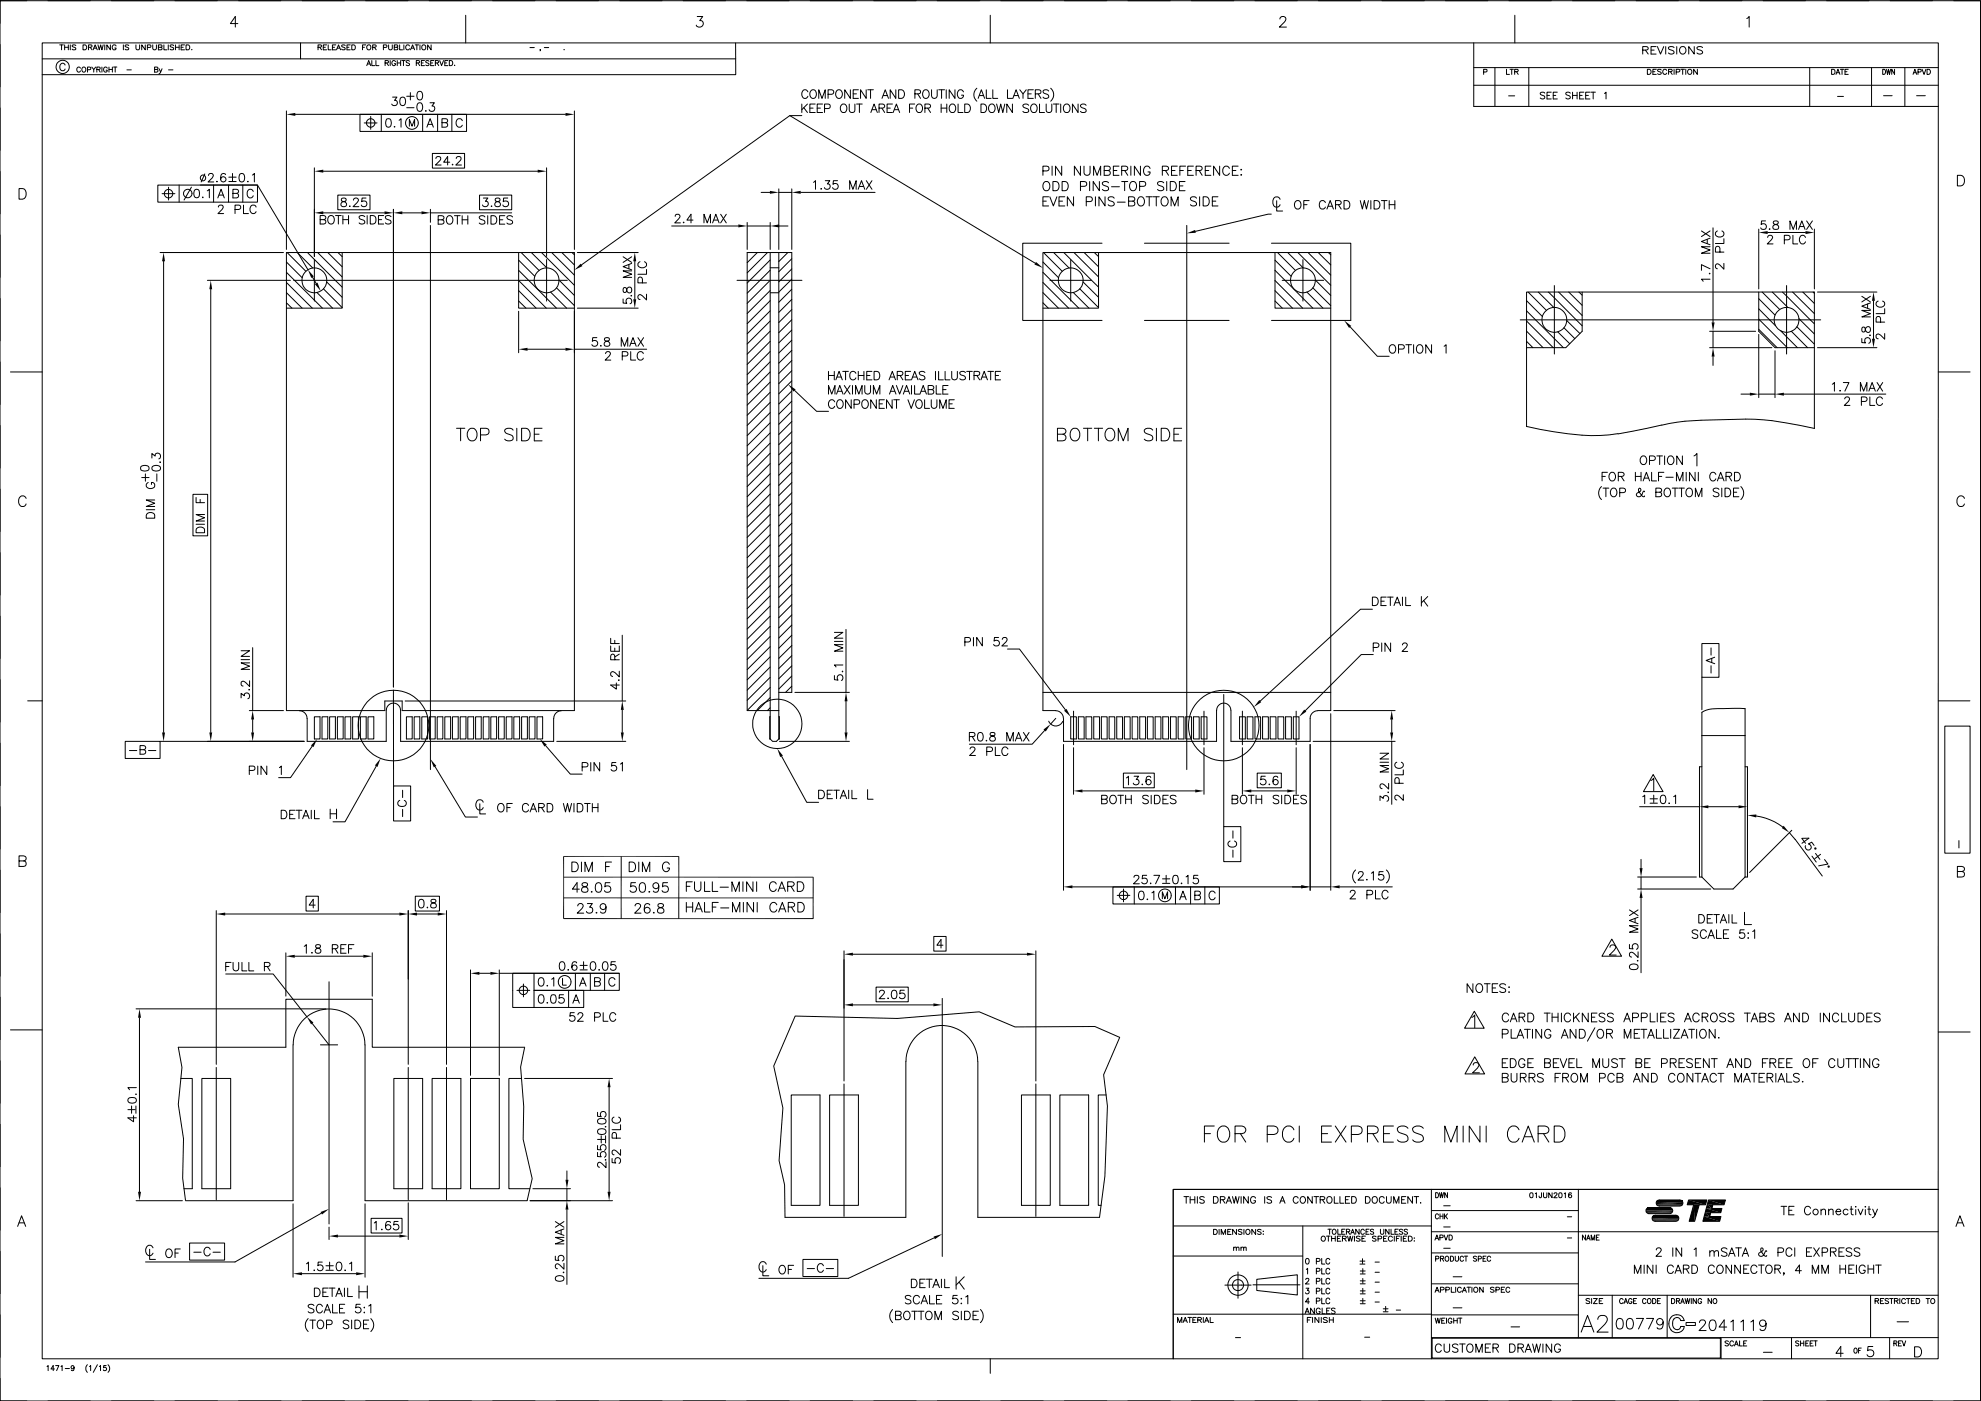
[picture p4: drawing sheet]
<svg xmlns="http://www.w3.org/2000/svg" width="594mm" height="420mm" viewBox="0 0 594 420" stroke-linecap="round" stroke-linejoin="round" font-family="sans-serif">
<g fill="none" stroke="#000" stroke-width=".3">
<path d="M0 .2h593.9v420h-593.9zM0 13.3v12.7M8 .2h-8v6.8M12.7 12.9h568.6l-.1 394.6h-568.5zM12.7 17.7h207.9M14.4 .2h12.7M17.9 13.5h1.1M18.5 13.5v1.4M19.4 14.2h1.1M19.4 13.5v1.4M19.5 19.5a.8 .8 0 0 0-.9-.5 .8 .8 0 0 0-.7 .8v.6a.81 .81 0 0 0 .7 .8 .81 .81 0 0 0 .9-.5M20.5 13.5v1.4"/>
<path d="M21.1 13.5v1.4M22.7 13.7l-.9-.2-.1 .5 .9 .3 .1 .4-.3 .2-.8-.2M24.9 13.5h.5a.77 .77 0 0 1 .6 .7 .77 .77 0 0 1-.6 .7h-.5zM26.5 14.2l1-.1 .1-.4-.1-.2h-1v1.4M27.1 14.2l.5 .7M27.9 14.9l.6-1.4 .7 1.4M28.2 14.4h.7M29.4 13.5l.4 1.4 .4-1.4 .4 1.4 .3-1.4M31.4 13.5v1.4M33.1 13.5v1.4l-1.1-1.4v1.4M33.4 .2h12.7M34.8 13.8a.6 .6 0 0 0-.7-.3 .6 .6 0 0 0-.4 .5v.4a.57 .57 0 0 0 .5 .6 .57 .57 0 0 0 .6-.6h-.4"/>
<path d="M37 13.5v1.4M38.6 13.7l-.4-.2-.7 .2 .1 .3 .9 .4-.1 .5-.9-.2M40.8 13.5v1l.4 .4 .6-.2 .1-1.2M43.6 13.5v1.4l-1.1-1.4v1.4M44.2 14.2h.9l.1-.6-1-.1v1.4M45.8 13.5v1l.5 .4 .5-.2 .1-1.2M47.5 14.2l.9-.1 .2-.4-.2-.2h-.9v1.4l1-.1 .1-.4-.4-.2M49.1 13.5v1.4h1M50.5 13.5v1.4M52.1 13.7l-1-.2v.5l.8 .3 .2 .4-.4 .2-.7-.2M52.5 .2h12.7M52.6 14.2h1.1"/>
<path d="M52.6 13.5v1.4M53.7 13.5v1.4M54.3 14.2h.6M55.3 13.5h-1v1.4h1M55.8 13.5h.5a.77 .77 0 0 1 .6 .7 .77 .77 0 0 1-.6 .7h-.5zM57.5 14.8h.1M71.3 7.1h-2.2l1.5-2.1v3.1M71.5 .2h12.7M90.1 12.9v4.8M90.6 .2h12.7M95.4 14.2l.9-.1 .1-.4-.1-.2h-.9v1.4M95.9 14.2l.5 .7"/>
<path d="M96.9 14.2h.7M98 13.5h-1.1v1.4h1.1M98.4 13.5v1.4h.9M99.7 14.2h.6M100.7 13.5h-1v1.4h1M100.9 14.9l.6-1.4 .7 1.4M101.1 14.4h.8M103.5 13.7l-.4-.2-.7 .2 .1 .3 .9 .3v.6l-1-.2M104.1 14.2h.5M105 13.5h-.9v1.4h.9M105.5 13.5h.5a.78 .78 0 0 1 .6 .7 .78 .78 0 0 1-.6 .7h-.5zM108.7 14.2h.6"/>
<path d="M109.6 .2h12.7M109.7 13.5h-1v1.4M110 19.7l.6-1.5 .6 1.5M110.2 19.2h.8M111.5 18.2v1.5h.9M111.8 14.2l.8-.1 .2-.4-.2-.2h-.8v1.4M112.3 14.2l.5 .7M112.7 18.2v1.5h.9M115 14.2h.9l.1-.5-.1-.2h-.9v1.4M115.5 18.9l1-.1v-.5l-1-.1v1.5M116 18.9l.5 .8M116.5 13.5v1l.5 .4 .6-.2v-1.2"/>
<path d="M117 18.2v1.5M118.2 14.2l1-.1v-.6h-1v1.4h1l.1-.5-.4-.2M118.6 18.5a.69 .69 0 0 0-.9-.1 .69 .69 0 0 0-.2 .9 .69 .69 0 0 0 .9 .3l.2-.5h-.4M119.1 18.2v1.5M119.1 18.9h1M119.8 13.5v1.4h.9M120.1 18.2v1.5M120.5 18.2h1M121 18.2v1.5M121.1 13.5v1.4M122.8 13.8a.6 .6 0 0 0-.6-.3 .6 .6 0 0 0-.5 .5v.4a.6 .6 0 0 0 .5 .5 .6 .6 0 0 0 .6-.3M122.8 18.4l-.4-.2-.6 .2 .1 .4 .9 .4v.3l-.4 .2-.6-.2"/>
<path d="M123.1 14.9l.6-1.4 .6 1.4M123.4 14.4h.7M124.5 13.5h1.1M124.8 18.9l1-.1v-.5l-1-.1v1.5M125 13.5v1.4M125.3 18.9l.6 .8M125.9 13.5v1.4M126.4 18.9h.5M127.3 18.2h-.9v1.5h.9M128.7 18.4l-.4-.2-.6 .2 .1 .4 .8 .3 .1 .4-.4 .2-.6-.2M128.7 .2h12.7M129.2 18.9h.6"/>
<path d="M129.3 13.5v1.4l-1.1-1.4v1.4M130.1 18.2h-.9v1.5h.9M130.6 18.9l.9-.1v-.5l-.9-.1v1.5M131.1 18.9l.5 .8M131.9 18.2l.5 1.5 .6-1.5M133.4 18.9h.5M134.3 18.2h-.9v1.5h.9M134.7 18.2h.6a.82 .82 0 0 1 .5 .7 .82 .82 0 0 1-.5 .8h-.6zM136.4 19.5v.2zM139.7 4.6v8.3M147.7 .2h12.7M158.9 14.3h1.3"/>
<path d="M162.1 14.9h-.2h.2l-.2 .3M163.2 14.3h1.3M166.8 .2h12.7M169.2 14.8h.1M185.8 .2h12.7M204.9 .2h12.7M209.1 5h1.6l-.9 1.2a1.02 1.02 0 0 1 1.1 1.2 1.02 1.02 0 0 1-1.4 .7l-.7-.6M220.6 12.9v9.5h-207.9M223.9 .2h12.7M243 .2h12.7M262 .2h12.7M281.1 .2h12.7"/>
<path d="M297 4.6v8.3M300.1 .2h12.7M319.2 .2h12.7M338.2 .2h12.7M357.3 .2h12.7M376.3 .2h12.7M383.8 5.7l.2-.5 .4-.2 .9 .1a.74 .74 0 0 1 .2 1.1l-1.8 1.9h2.1M395.4 .2h12.7M414.4 .2h12.7M433.5 .2h12.7M442 12.9v19h139.3M452.5 .2h12.7"/>
<path d="M454.3 4.6v8.3M471.6 .2h12.7M490.6 .2h12.7M492.6 15l1.4-.1 .3-.5-.3-.3-1.4-.1v2.2M493.4 15l.9 1.2M495.1 15h1M496.7 14h-1.6v2.2h1.6M497 14l1 2.2 .9-2.2M499.5 14v2.2M502 14.3l-.6-.3-1.1 .3 .3 .5 1.2 .4 .2 .7a1.16 1.16 0 0 1-1.7 0M502.8 14v2.2M503.9 14.3a1.03 1.03 0 0 1 1.4 .1 1.03 1.03 0 0 1 0 1.4 1.03 1.03 0 0 1-1.4 .1l-.2-.5z"/>
<path d="M508.1 14v2.2l-1.7-2.2v2.2M509.7 .2h12.7M510.6 14.3l-.6-.3-1.1 .3 .2 .5 1.2 .4 .3 .7a1.16 1.16 0 0 1-1.7 0M523.8 5.5l.8-.5v3.1M528.7 .2h12.7M547.8 .2h12.7M566.8 .2h12.7M585.9 .2h8v6.8M593.9 13.3v12.7M0 32.4v12.7M24.1 20.4a.57 .57 0 0 0-.6-.3 .57 .57 0 0 0-.5 .6v.3a.56 .56 0 0 0 .5 .6 .56 .56 0 0 0 .6-.3M24.8 20.2a.69 .69 0 0 1 1 .7 .69 .69 0 0 1-1.1 .5l-.1-.7z"/>
<path d="M26.2 20.9l.9-.1 .1-.6-1-.1v1.5M27.5 20.1l.6 .7v.8M28.7 20.1l-.6 .7M29 20.8l.9-.1 .1-.5-1-.1v1.5M29.5 20.8l.6 .8M30.6 20.1v1.5M32.2 20.4a.57 .57 0 0 0-.7-.3 .57 .57 0 0 0-.4 .6v.3a.55 .55 0 0 0 .5 .6 .55 .55 0 0 0 .6-.6h-.4M32.7 20.1v1.5M32.7 20.8h1M33.7 20.1v1.5M34 20.1h1.1M34.5 20.1v1.5"/>
<path d="M38.1 21h1.3M46.4 20.8l.8-.1 .1-.5-.9-.1v1.5l.9-.1 .1-.4-.4-.3M47.7 20.6l.5 1 .4-1M48.2 21.6l-.5 .5M50.5 21h1.4M85.9 33.3v41.5M88.6 34.3h81M107.9 34.3h32v5.1h-32zM109.2 36.9h3.9M111.2 34.9v3.9M114.3 34.3v5.1M116 35.7a.9 .9 0 0 1 1.2 .4 1.28 1.28 0 0 1-.8 2 1.69 1.69 0 0 1-.4-2.4z"/>
<path d="M117.7 29.1h1.3l-.7 1a.85 .85 0 0 1 .7 1.4 .85 .85 0 0 1-1.5-.3M118.3 37.9v.2zM119.7 36.1l.6-.5v2.5M120.3 29.3a.84 .84 0 0 1 1.2 .3 1.28 1.28 0 0 1-.9 2.1 1.57 1.57 0 0 1-.3-2.4zM122 28.9h2.2M122 32.3h2.2M122.8 37.8v-2l.8 2 .7-2v2M123.1 27.8v2.2M125.4 27.5a.82 .82 0 0 1 1.2 .4 1.21 1.21 0 0 1 .1 1.4 1.21 1.21 0 0 1-1.3 .5 1.93 1.93 0 0 1 0-2.3zM125.4 30.9a.82 .82 0 0 1 1.2 .4 1.21 1.21 0 0 1 .1 1.5 1.21 1.21 0 0 1-1.3 .5 1.93 1.93 0 0 1 0-2.4zM126.7 34.3v5.1M127.6 33.3h.2z"/>
<path d="M128 38.1l1-2.5 1 2.5M128.4 37.3h1.2M128.9 30.8h1.4l-.8 1a.85 .85 0 0 1 .7 1.4 .85 .85 0 0 1-1.5-.3M131.2 34.3v5.1M132.5 36.8h1.1a.59 .59 0 0 0 .7-.6 .59 .59 0 0 0-.7-.6h-1.1v2.5h1.1a.68 .68 0 0 0 .7-.6 .68 .68 0 0 0-.7-.7M135.5 34.3v5.1M138.6 36.2a1.05 1.05 0 0 0-1.4-.5 1.05 1.05 0 0 0-.4 1.5 .96 .96 0 0 0 .7 .9 .96 .96 0 0 0 1.1-.6M172.3 33.3v41.5M236.9 34.7l73.6 44.3M240.5 34.7h-3.6l-62.5 44.7M240.5 31.2v2.5M241 32.3l1.1 1.4"/>
<path d="M242.1 31.2l-1.6 1.7M242.3 27.6a.9 .9 0 0 0-1.4-.5 1.38 1.38 0 0 0-.4 1.4 1.38 1.38 0 0 0 1.2 1l.6-.6M242.9 32.4h.9M243.4 27.1a1.23 1.23 0 0 1 1.4 .5 1.23 1.23 0 0 1-.2 1.5 .96 .96 0 0 1-1.1 .4 .96 .96 0 0 1-.6-1v-.6zM244.5 31.2h-1.6v2.5h1.6M245.1 32.4h.9M245.5 29.5v-2.6l1 2.6 1-2.6v2.6M246.7 31.2h-1.6v2.5h1.6M247.3 32.6l1.5-.2 .2-.4-.1-.5-.5-.3h-1.1v2.5M248.3 28.3h1.1a.68 .68 0 0 0 .6-.7 .68 .68 0 0 0-.6-.7h-1.1v2.6M250.9 27.3a.96 .96 0 0 1 1.1-.3 .96 .96 0 0 1 .6 .9v.6a.99 .99 0 0 1-1 1 .99 .99 0 0 1-1-1zM252.5 31.3a1.22 1.22 0 0 1 1.4 .6 1.22 1.22 0 0 1-.2 1.5 1.16 1.16 0 0 1-1.6-.2 1.16 1.16 0 0 1 .2-1.6z"/>
<path d="M254.7 31.2v1.8a.86 .86 0 0 0 .8 .7 .86 .86 0 0 0 .9-.7v-1.8M255 26.9v2.6l-1.7-2.6v2.6M255.9 28.2h.9M256.9 31.2h1.7M257.4 26.9h-1.5v2.6h1.5M257.7 31.2v2.5M259.8 26.9v2.6l-1.7-2.6v2.6M260.2 26.9h1.7M261.1 26.9v2.6M261.2 33.7l.9-2.5 1 2.5M261.5 32.9h1.2M263.6 32.4l1.4-.1 .3-.4-.1-.4-.5-.3h-1.1v2.5"/>
<path d="M264.5 32.4l.8 1.3M264.5 29.5l1-2.6 .9 2.6M264.9 28.7h1.2M266 32.4h1M267.6 31.2h-1.6v2.5h1.6M267.8 33.7l1-2.5 1 2.5M268.2 32.9h1.3M268.6 26.9v2.6l-1.6-2.6v2.6M269.5 26.9h.8a1.36 1.36 0 0 1 1 1.3 1.36 1.36 0 0 1-1 1.3h-.8zM272.8 32.4h.9M274.3 31.2h-1.5v2.5M274.4 28.2l1.4-.2 .3-.3-.1-.5-.5-.3h-1.1v2.6"/>
<path d="M275.2 31.3a1.22 1.22 0 0 1 1.4 .6 1.22 1.22 0 0 1-.2 1.5 1.16 1.16 0 0 1-1.6-.2 1.16 1.16 0 0 1 .2-1.6zM275.2 28.2l.9 1.3M277.2 27.1a1.23 1.23 0 0 1 1.4 .5 1.23 1.23 0 0 1-.2 1.5 .93 .93 0 0 1-1.1 .4 .93 .93 0 0 1-.6-1v-.6zM277.4 32.4l1.4-.1 .3-.4-.3-.6-1.4-.1v2.5M278.2 32.4l.9 1.3M279.4 26.9v1.8a.85 .85 0 0 0 .8 .8 .85 .85 0 0 0 .9-.8v-1.8M281.5 26.9h1.8M282.2 32.4h1.7M282.2 31.2v2.5M282.4 26.9v2.6M283.8 26.9v2.6M283.9 31.2v2.5"/>
<path d="M285.2 31.3a1.22 1.22 0 0 1 1.4 .6 1.22 1.22 0 0 1-.3 1.5 1.16 1.16 0 0 1-1.6-.2 1.16 1.16 0 0 1 .2-1.6zM286.4 26.9v2.6l-1.8-2.6v2.6M287.3 31.2v2.5h1.5M288.9 27.6a.9 .9 0 0 0-1.3-.5 1.38 1.38 0 0 0-.5 1.4 1.38 1.38 0 0 0 1.2 1l.6-.6v-.4h-.6M289.3 31.2h.9a1.36 1.36 0 0 1 .8 1.3 1.36 1.36 0 0 1-.8 1.2h-.9zM292.9 26.5a2.55 2.55 0 0 0 0 3.9M293.3 29.5l1-2.6 1 2.6M293.7 28.7h1.2M294.2 31.2h.8a1.36 1.36 0 0 1 .9 1.3 1.36 1.36 0 0 1-.9 1.2h-.8zM295.8 26.9v2.6h1.4M297 31.3a1.22 1.22 0 0 1 1.4 .6 1.22 1.22 0 0 1-.2 1.5 1.16 1.16 0 0 1-1.7-.2 1.16 1.16 0 0 1 .2-1.6zM297.7 26.9v2.6h1.5"/>
<path d="M298.9 31.2l.6 2.5 .6-2.5 .6 2.5 .6-2.5M302.1 26.9v2.6h1.5M303.6 31.2v2.5l-1.7-2.5v2.5M303.7 29.5l1-2.6 1 2.6M304.1 28.7h1.3M305.8 26.9l1 1.3v1.3M307.8 26.9l-1 1.3M308.3 28.2h.9M308.5 31.6a.99 .99 0 0 0-1.8 .2l.3 .4 1.4 .6 .1 .6a1.22 1.22 0 0 1-1.8 0M309.6 31.3a1.22 1.22 0 0 1 1.4 .6 1.22 1.22 0 0 1-.2 1.5 1.16 1.16 0 0 1-1.7-.2 1.16 1.16 0 0 1 .2-1.6zM309.9 26.9h-1.6v2.6h1.6M310.5 28.2l1.5-.2 .2-.3-.1-.5-.5-.3h-1.1v2.6"/>
<path d="M311.3 28.2l.9 1.3M311.7 31.2v2.5h1.5M313.7 31.2v1.8a.86 .86 0 0 0 .9 .7 .86 .86 0 0 0 .8-.7v-1.8M314.5 27.3a.94 .94 0 0 0-.9-.4 .94 .94 0 0 0-.8 .7l.2 .3 1.2 .5 .3 .7a1.08 1.08 0 0 1-1.7 0M315.1 26.5a2.55 2.55 0 0 1 0 3.9M315.9 31.2h1.7M316.7 31.2v2.5M318.1 31.2v2.5M319.4 31.3a1.26 1.26 0 0 1 1.6 .9 1.26 1.26 0 0 1-.9 1.5 1.31 1.31 0 0 1-1.2-.9 1.31 1.31 0 0 1 .5-1.5zM323.3 31.2v2.5l-1.7-2.5v2.5M325.7 31.6a.95 .95 0 0 0-.9-.4 .95 .95 0 0 0-.8 .6l.3 .4 1.3 .6 .1 .6a1.16 1.16 0 0 1-1.7 0M442 25.6h139.3"/>
<path d="M442 20.3h139.3M444.9 21.6l.9-.1 .1-.6-1-.1v1.5M448.3 20.3v11.6M451.8 20.8v1.5h.9M452.4 28.7h1.8M452.8 20.8h1.1M453.3 20.8v1.5M454.2 21.5l1-.1v-.6h-1v1.5M454.8 21.5l.5 .8M458.5 20.3v11.6M463.3 27.9l-.5-.3-.9 .3 .1 .4 1.2 .6 .1 .5a.88 .88 0 0 1-1.4 0M463.9 28.6h.8"/>
<path d="M465.2 27.6h-1.3v2.1h1.3M465.8 28.6h.8M467 27.6h-1.2v2.1h1.2M470.9 27.9l-.5-.3-.8 .3 .1 .5 1 .4 .2 .3a.75 .75 0 0 1-.6 .6 .75 .75 0 0 1-.7-.3M471.6 28.6h1.3M471.6 27.6v2.1M472.9 27.6v2.1M473.7 28.6h.8M475 27.6h-1.3v2.1h1.3M475.5 28.6h.8M476.8 27.6h-1.3v2.1h1.3M477.1 27.6h1.4"/>
<path d="M477.8 27.6v2.1M481.2 28l.4-.4v2.1M494 20.8h.6a.79 .79 0 0 1 .6 .7 .79 .79 0 0 1-.6 .8h-.6zM495.7 21.5h.6M496.7 20.8h-1v1.5h1M498.2 21l-.4-.2-.7 .2 .1 .3 1 .5v.3l-.4 .2-.7-.2M499.8 21.1a.62 .62 0 0 0-.6-.3 .62 .62 0 0 0-.6 .5 .68 .68 0 0 0 .3 .9 .68 .68 0 0 0 .8-.1l.1-.2M500.4 21.5h.7l.4-.4-.2-.3h-.9v1.5M500.9 21.5l.6 .8M502 20.8v1.5M502.7 21.6l.9-.1 .1-.6-1-.1v1.5M504.1 20.8h1.1"/>
<path d="M504.6 20.8v1.5M505.5 20.8v1.5M509 20.8v1.5l-1.1-1.5v1.5M542.7 20.3v11.6M549.3 20.8h.5a.81 .81 0 0 1 .5 .7 .81 .81 0 0 1-.5 .8h-.5zM550.6 22.3l.6-1.5 .6 1.5M550.8 21.8h.8M551.1 28.9h1.7M551.9 20.8h1.1M552.4 20.8v1.5M553.3 21.5h.6M554.3 20.8h-1v1.5h1"/>
<path d="M561.3 20.3v11.6M564.6 20.8a.77 .77 0 0 1 .9 .7 .77 .77 0 0 1-.9 .8zM564.9 28.7h2.5M565.7 20.8l.3 1.5 .3-1.5 .3 1.5 .4-1.5M568.2 20.8v1.5l-.9-1.5v1.5M571.2 20.3v11.6M573.7 22.3l.6-1.5 .5 1.5M573.9 21.8h.7M574.8 28.7h2.6M575.2 21.6l.8-.1v-.7h-.8v1.5M576.4 20.8l.6 1.5 .6-1.5M577.9 20.8h.5a.81 .81 0 0 1 .5 .7 .81 .81 0 0 1-.5 .8h-.5z"/>
<path d="M593.9 32.4v12.7M0 51.4v12.7M5.7 56.6h1.1a1.69 1.69 0 0 1 1.1 1.5 1.69 1.69 0 0 1-1.1 1.6h-1.1zM47.3 55.5h29.9v5.1h-29.9zM48.6 58.1h3.9M50.5 56.1v3.9M53.7 55.5v5.1M57.4 56.1l-2.2 3.9M58.5 56.9a.85 .85 0 0 1 1.2 .3v1.6a.82 .82 0 0 1-.7 .5 .82 .82 0 0 1-.7-.5 2.04 2.04 0 0 1 .2-1.9zM60.1 55.5h17.1l15.1 25.4M60.7 59.2h.2zM61.4 52.2l-1.1 2.4"/>
<path d="M62.1 57.2l.7-.4v2.5M62.5 52.6l.5-.6h.5l.5 .5-.4 .9-1.2 1.2h1.7M64.1 55.5v5.1M64.9 54.4h.3zM65.3 59.4l1-2.6 1 2.6M65.7 58.5h1.2M67.6 52.4a.77 .77 0 0 0-1.3 .1 1.49 1.49 0 0 0 .6 2.1 .79 .79 0 0 0 .9-.8 .79 .79 0 0 0-.8-.8 .79 .79 0 0 0-.8 .7M68.5 55.5v5.1M68.6 53.1h2.2M68.6 54.4h2.2M69.7 52v2.2M69.9 58l1.4-.1 .2-.4-.1-.5-.4-.2h-1.1v2.6h1.1a.68 .68 0 0 0 .6-.7 .68 .68 0 0 0-.6-.7"/>
<path d="M72 52.2a.84 .84 0 0 1 1.2 .3 1.28 1.28 0 0 1-.8 2.1 1.65 1.65 0 0 1-.4-2.4zM72.8 55.5v5.1M74.2 54.4h.3zM75.7 52.5l.6-.5v2.6M75.9 57.4a.93 .93 0 0 0-1-.6 .93 .93 0 0 0-.8 .9v.7a.93 .93 0 0 0 .8 1 .93 .93 0 0 0 1-.7M94.3 50.3v26.6M96.9 51.4h64.3M101.3 58.5h9.7v4.4h-9.7zM102.5 59.5a.51 .51 0 0 0 .2 .9 .93 .93 0 0 1 1 .4 .93 .93 0 0 1 0 1l-.9 .2a.75 .75 0 0 1-.6-.8 .75 .75 0 0 1 .8-.7l.5-.1a.51 .51 0 0 0 .2-.9zM109.8 59.4h-1.2l-.1 1.1a.9 .9 0 0 1 1.3 0 .9 .9 0 0 1-.2 1.3 .9 .9 0 0 1-1.3-.3M129.7 46h9.6v4.4h-9.6zM130.7 47.5l.5-.6h.5l.5 .5-.4 .9-1.2 1.2h1.7"/>
<path d="M134.9 48.6h-1.8l1.1-1.7v2.6M135.6 49.4h.2zM136.8 47.5l.5-.6h.5l.5 .5-.4 .9-1.2 1.2h1.7M143.8 58.5h9.7v4.4h-9.7zM144.9 59.4h1.4l-.7 1a.86 .86 0 0 1 .6 1.4 .86 .86 0 0 1-1.5-.3M148.6 59.5a.51 .51 0 0 0 .2 .9 .93 .93 0 0 1 1.1 .4 .93 .93 0 0 1-.1 1l-.8 .2a.75 .75 0 0 1-.7-.8 .75 .75 0 0 1 .8-.7l.5-.1a.51 .51 0 0 0 .2-.9zM152.3 59.4h-1.3l-.1 1.1a.92 .92 0 0 1 1.4 0 .92 .92 0 0 1-.2 1.3 .92 .92 0 0 1-1.3-.3M163.9 50.3v26.6M228.3 57.7h2.6M233.6 56.6v18.2M233.6 57.7h3.8M237.4 56.6v18.2"/>
<path d="M240.1 57.7h22.3M244 54.7l.6-.5v2.6M246.1 56.6h.3zM247.5 54.2h1.3l-.7 1a.86 .86 0 0 1 .6 1.4 .86 .86 0 0 1-1.5-.3M251.2 54.2h-1.3l-.1 1.1a.9 .9 0 0 1 1.4 0 .9 .9 0 0 1-.2 1.3 .9 .9 0 0 1-1.3-.3M254.8 56.8v-2.6l1 2.6 1-2.6v2.6M257.3 56.8l1.1-2.6 .9 2.6M257.7 55.9h1.3M259.8 54.2l1.7 2.6M261.5 54.2l-1.7 2.6M312.8 51.3l1.5-.2 .3-.3-.1-.7-.6-.3h-1.1v2.8M313 54.8a1.13 1.13 0 0 1 1.5-.1 1.13 1.13 0 0 1 .3 1.4 1.04 1.04 0 0 1-1 1.1 1.04 1.04 0 0 1-1-1.1z"/>
<path d="M314.5 59h-1.7v2.8h1.7M314.8 59l1.1 2.8 1-2.8M315.5 49.8v2.8M315.8 54.4h.9a1.49 1.49 0 0 1 .9 1.4 1.49 1.49 0 0 1-.9 1.4h-.9zM318.4 49.8v2.8l-1.9-2.8v2.8M318.5 54.4h.9a1.49 1.49 0 0 1 1 1.4 1.49 1.49 0 0 1-1 1.4h-.9zM319.3 59h-1.7v2.8h1.7M321.9 59v2.8l-1.8-2.8v2.8M324 49.8v2.8l-1.8-2.8v2.8M324 55.9l1.6-.1 .3-.4-.1-.7-.6-.3h-1.2v2.8M325.1 49.8v2a.92 .92 0 0 0 .9 .8 .92 .92 0 0 0 .9-.8v-2M326.8 54.4v2.8"/>
<path d="M328 52.6v-2.8l1 2.8 1.1-2.8v2.8M328.5 59v2.8M329.7 54.4v2.8l-1.9-2.8v2.8M331.1 51.1l1.6-.1 .3-.4-.2-.5-.5-.3h-1.2v2.8h1.2a.72 .72 0 0 0 .7-.7 .72 .72 0 0 0-.7-.8M331.4 59v2.8l-1.8-2.8v2.8M332.4 54.8a1.08 1.08 0 0 0-1.8 .3l.3 .4 1 .4a.72 .72 0 0 1 .5 .9 1.27 1.27 0 0 1-1.8 0M333.3 56h2.4M333.9 51.1h1M334.1 59.4a1 1 0 0 0-1-.4 1 1 0 0 0-.8 .7l.3 .4 1.3 .5 .2 .8a1.21 1.21 0 0 1-1.8 0M335.6 49.8h-1.7v2.8h1.7M336.4 51.1l1.5-.1 .3-.4-.1-.5-.5-.3h-1.2v2.8M336.4 54.4h1.8"/>
<path d="M337.3 51.1l.9 1.5M337.3 54.4v2.8M339 54.8a1.13 1.13 0 0 1 1.5-.1 1.13 1.13 0 0 1 .3 1.4 1.04 1.04 0 0 1-1 1.1 1.04 1.04 0 0 1-1-1.1zM339.1 49.8v2.8M341.6 59.1a1.33 1.33 0 0 1 1.6 .6 1.33 1.33 0 0 1-.3 1.7 1.04 1.04 0 0 1-1.1 .3 1.04 1.04 0 0 1-.7-1v-.6zM341.8 55.9l1.5-.1 .3-.4-.2-.7-.5-.3h-1.1v2.8M342 49.8v2.8l-1.8-2.8v2.8M343.7 59h1.9M344.6 59v2.8M344.9 50.5a.94 .94 0 0 0-1.5-.5 1.46 1.46 0 0 0-.5 1.5 1.46 1.46 0 0 0 1.4 1.1 .9 .9 0 0 0 .6-1h-.6M345.8 59h1.8M346.8 59v2.8"/>
<path d="M348.6 51.1l1.5-.1a.6 .6 0 0 0 0-1l-1.5-.2v2.8M348.7 59.1a1.33 1.33 0 0 1 1.6 .6 1.33 1.33 0 0 1-.3 1.7 1.01 1.01 0 0 1-1.1 .3 1.01 1.01 0 0 1-.7-1v-.6zM349 54.8a1.08 1.08 0 0 0-1.9 .3l.5 .5a1.45 1.45 0 0 1 1.4 .8v.4a1.27 1.27 0 0 1-1.9 0M349.5 51.1l.9 1.5M349.9 54.4v2.8M350.9 54.4h1a1.49 1.49 0 0 1 .9 1.4 1.49 1.49 0 0 1-.9 1.4h-1zM351.3 51.1h1.1M353.1 49.8h-1.8v2.8h1.8M353.7 55.8h1.1M353.8 51.1h1.1M355.4 54.4h-1.7v2.8h1.7M355.6 49.8h-1.8v2.8"/>
<path d="M356.2 51.1h1.1M357.9 49.8h-1.7v2.8h1.7M358.7 51.1l1.6-.1 .2-.4-.1-.5-.5-.3h-1.2v2.8M358.8 59.4a1 1 0 0 0-1-.4 1 1 0 0 0-.8 .7l.3 .4 1.3 .5 .2 .8a1.21 1.21 0 0 1-1.8 0M359.6 51.1l.9 1.5M359.7 59v2.8M360.8 59h.9a1.46 1.46 0 0 1 1 1.4 1.46 1.46 0 0 1-1 1.4h-.9zM361.4 51.1h1.1M363.1 49.8h-1.7v2.8h1.7M365.3 59h-1.7v2.8h1.7M365.8 49.8v2.8l-1.9-2.8v2.8M368.7 50.5a1.02 1.02 0 0 0-1.2-.7 1.02 1.02 0 0 0-.8 1.1 1.19 1.19 0 0 0 .2 1.3 1.19 1.19 0 0 0 1.4 .3l.4-.6"/>
<path d="M369.6 51.1h1M371.3 49.8h-1.7v2.8h1.7M372.1 50.9h.3zM372.1 52.5h.3zM383.9 59.8a1.11 1.11 0 0 0-1.3-.8 1.11 1.11 0 0 0-.9 1.2 1.33 1.33 0 0 0 .3 1.5 1.33 1.33 0 0 0 1.5 .3l.4-.6M587 52.6h1.1a1.7 1.7 0 0 1 1 1.6 1.7 1.7 0 0 1-1 1.6h-1.1zM593.9 51.4v12.7M0 70.5v12.7M48 75.7h37M49.1 78.4v141.3M65.5 62.1l.5-.6 .8 .2a.81 .81 0 0 1-.2 1.1l-1.2 1.3h1.7M70.5 62.8h1.1a.66 .66 0 0 0 .6-.6 .66 .66 0 0 0-.6-.7h-1.1v2.6"/>
<path d="M73 61.5v2.6h1.5M76.8 62.1a.94 .94 0 0 0-1.1-.6 .94 .94 0 0 0-.7 1 1.06 1.06 0 0 0 .3 1.3 1.06 1.06 0 0 0 1.4-.1l.1-.2M85.9 75.7h86.4v137.4h-51.7v-2.9h-5.2v2.9h-29.5zM85.9 78.6l4.7 4.7M86.1 75.7l5.6 5.6M89.2 75.7l4.6 4.6M92.2 75.7l10.4 10.4M94.3 77.9v12.4M95.2 75.7l7.4 7.4M96 65.9l1.5-.2 .2-.6-.6-.5h-1.1v2.6l1.6-.2 .1-.7-.6-.4M96.9 63.8h18.4M98.3 75.7l4.3 4.3"/>
<path d="M98.6 65a1.06 1.06 0 0 1 1.3-.1 1.06 1.06 0 0 1 .3 1.3 .97 .97 0 0 1-.9 1 .97 .97 0 0 1-1-1zM100.6 64.6h1.7M101.3 75.7l1.3 1.3M101.5 64.6v2.6M102.6 75.7v16.7h-16.7M102.8 64.6v2.6M102.8 65.9h1.7M104.5 64.6v2.6M104.8 61.8h.2zM106 60l.5-.6 .7 .1 .3 .4-.4 .8-1.2 1.3h1.7M109.4 65a.97 .97 0 0 0-1.7 .2l.2 .4 1.2 .5 .3 .7a1.16 1.16 0 0 1-1.7 0M110.1 64.6v2.6"/>
<path d="M111 64.6h.9a1.36 1.36 0 0 1 .9 1.3 1.36 1.36 0 0 1-.9 1.3h-.9zM113.5 65.9h1M115.1 64.6h-1.6v2.6h1.6M117.3 65a.97 .97 0 0 0-1.7 .2l.2 .4 1.2 .5 .3 .7a1.16 1.16 0 0 1-1.7 0M118 62.8v143.2M120.6 63.8h5.8M129.1 62.8v3.9M129.1 67.6v163.2M129.1 63.8h24.4M131.4 65.9l1.5-.1 .2-.6-.6-.5h-1.1v2.5l1.6-.2 .1-.6-.6-.5M134.3 64.8a1.27 1.27 0 0 1 1.6 .9 1.27 1.27 0 0 1-.8 1.5 1.33 1.33 0 0 1-1.3-.9 1.33 1.33 0 0 1 .5-1.5zM136.3 64.7h1.7"/>
<path d="M137.2 64.7v2.5M138.6 65.9h1.7M138.6 64.7v2.5M140.3 64.7v2.5M145.4 65.1a.95 .95 0 0 0-.9-.5 .95 .95 0 0 0-.8 .7l.3 .4 1.2 .4 .2 .8a1.16 1.16 0 0 1-1.7 0M146.3 64.7v2.5M147.2 64.7h.9a1.36 1.36 0 0 1 .9 1.3 1.36 1.36 0 0 1-.9 1.2h-.9zM147.3 61.8h.2zM149.8 65.9h1M151.4 64.7h-1.6v2.5h1.6M153.7 65.1a.95 .95 0 0 0-.9-.5 .95 .95 0 0 0-.8 .7l.2 .4 1.3 .4 .2 .8a1.16 1.16 0 0 1-1.7 0M155.5 75.7v16.7h16.8"/>
<path d="M155.5 78l4.9 4.8M156.3 75.7l5.3 5.4M159.3 75.7l4.7 4.6M162.4 75.7l9.9 9.9M163.9 77.9v12.4M165.4 75.7l6.9 6.8M168.5 75.7l3.8 3.8M171.5 75.7l.8 .7M173.1 75.7h18.3M186.9 77l2.5 1.7M188.6 79.3v1.3M189.4 79l-2.5 1 2.5 .9"/>
<path d="M189.4 77l-2.5 1.7M190.4 78.4v11.3M191.9 78.5a.9 .9 0 0 0-.5 1.3 1.38 1.38 0 0 0 1.5 .5 1.38 1.38 0 0 0 1-1.2l-.6-.6M201.4 67.8h20M202.5 64.9l.1-.4 .3-.2h.6l.4 .5-.4 .8-1.1 1.2h1.6M204.9 66.7h.2zM207.8 66h-1.8l1.2-1.7v2.5M211.1 66.8v-2.5l1 2.5 1-2.5v2.5M213.7 66.8l1-2.5 .9 2.5M214 66h1.3M216.1 64.3l1.7 2.5M217.8 64.3l-1.7 2.5"/>
<path d="M224.1 66.7v8.1M224.1 67.8h6.9M227.1 75.7l-3 3.1M230.2 75.7l-6.1 6.1M231 78l-6.9 6.9M231 66.7v8.1M231 75.7v145.9M233.6 75.7v145.9M233.6 67.8h2.7M236.3 75.7l-2.7 2.7M237.4 77.6l-3.8 3.9M312.8 60.3h1"/>
<path d="M312.8 78.6l4.6 4.7M312.9 75.7l5.6 5.6M316 75.7l4.6 4.6M317.6 60.3h1M319 75.7l10.4 10.4M321.1 77.9v12.4M322.1 75.7l7.3 7.4M325.1 75.7l4.3 4.3M325.8 60.5h1.1l.4-.2 .3-.4a.75 .75 0 0 0-.7-.9h-1.1v2.8M328.2 75.7l1.2 1.3M329.4 75.7v16.7h-16.6M330.5 72.9h-23.8v23.2h23.8"/>
<path d="M335.1 60.6h2.3M338.5 60.3l1.6-.1 .2-.4-.2-.7-1.6-.1v2.8h1.1l.5-.2 .2-.3a.75 .75 0 0 0-.7-1M343.2 72.9h25.4M351.2 61.8v-2.8l1.1 2.8 1-2.8v2.8M355.9 67.6v163.2M363.6 60.3h1M381.3 64.2h-1l-21.8 5.2M381.3 72.9h23.8v23.2h-23.8M382.4 75.7v16.7h16.7M382.4 78l4.8 4.8M382.9 60.2v3.1h1.7M383.1 75.7l5.4 5.4"/>
<path d="M386.2 75.7l4.6 4.6M388.5 60.5a1.06 1.06 0 0 1 1.3-.1 1.06 1.06 0 0 1 .3 1.3 .97 .97 0 0 1-.9 1 .97 .97 0 0 1-1-1zM389.2 75.7l9.9 9.9M390.7 77.9v12.4M391 61.4h1M392.3 75.7l6.8 6.8M392.6 60.2h-1.6v2.5M395.3 75.7l3.8 3.8M397.5 60.7a.94 .94 0 0 0-1.1-.5 .94 .94 0 0 0-.8 .9 1.06 1.06 0 0 0 .4 1.4 1.06 1.06 0 0 0 1.3-.1l.2-.3M397.9 62.7l1-2.5 1 2.5M398.3 61.8h1.2M398.4 75.7l.7 .7"/>
<path d="M400.5 61.4l1.5-.1 .2-.7-.6-.4h-1.1v2.5M401.4 61.4l.8 1.3M403.1 60.2h.8a1.34 1.34 0 0 1 .9 1.2 1.34 1.34 0 0 1-.9 1.3h-.8zM407.9 60.2l.7 2.5 .6-2.5 .6 2.5 .6-2.5M411.1 60.2v2.5M412.1 60.2h.8a1.33 1.33 0 0 1 .9 1.2 1.33 1.33 0 0 1-.9 1.3h-.8zM414.3 60.2h1.7M415.1 60.2v2.5M416.6 61.4h1.7M416.6 60.2v2.5M418.3 60.2v2.5M510.2 69.3l2.6 1.7"/>
<path d="M512 71.8v1.2M512.8 74h-2.6l2.6 1-2.6 .9h2.6M512.8 71.4l-2.6 1 2.6 1M512.8 69.3l-2.6 1.7M513.7 68.3v28.4M515 69.3a.94 .94 0 0 0-.6 1 .94 .94 0 0 0 1 .8 1.06 1.06 0 0 0 1.4-.3 1.06 1.06 0 0 0-.2-1.4l-.2-.1M515.8 75.6v-1.1a.68 .68 0 0 0-.5-.6 .68 .68 0 0 0-.7 .2l-.2 1.5h2.6M517 79v1.7l-1.2-1.2-.9-.4-.5 .5v.5l.6 .5M517 71.6v1.4h-2.6M527.4 68.7v18M529.5 66.3h-1.2l-.2 1.1a.9 .9 0 0 1 1.4-.1 .9 .9 0 0 1-.2 1.4 .9 .9 0 0 1-1.3-.4M530.1 71.2l.5-.6 .7 .1 .3 .4-.4 .8-1.2 1.3h1.7"/>
<path d="M530.1 69.7h11.3M530.7 68.6v.2zM531.9 66.4a.51 .51 0 0 0 .3 .8l.4 .2a.72 .72 0 0 1 .8 .6 .72 .72 0 0 1-.6 .8l-1-.2a.95 .95 0 0 1 .1-1.1 .95 .95 0 0 1 1-.3 .51 .51 0 0 0 .2-.8zM535.1 71.9l1.5-.1 .2-.4-.1-.6-.5-.2h-1.1v2.6M536.8 68.8v-2.5l1 2.5 .9-2.5v2.5M537.7 70.6v2.6h1.4M539.4 68.8l.9-2.5 1 2.5M539.7 67.9h1.2M541.4 71.2a.93 .93 0 0 0-1-.6 .93 .93 0 0 0-.8 .9v.7a.93 .93 0 0 0 .8 1 .93 .93 0 0 0 1-.7M541.8 66.3l1.7 2.5M543.5 66.3l-1.7 2.5M544.1 68.7v18"/>
<path d="M593.9 70.5v12.7M0 89.5v12.7M62.2 84.1h24.9M63.2 86.7v133M85.9 90.8l1.6 1.6M85.9 87.8l4.7 4.6M85.9 84.7l7.7 7.7M85.9 81.7l10.8 10.7M88.1 84.1h82M93.7 83.1l1.1 1.9M95 87.7l4.7 4.7M97 86.6l5.6 5.6"/>
<path d="M98 84.5l4.6 4.7M155.5 81.1l11.4 11.3M155.5 90.3l2.2 2.1M155.5 87.2l5.3 5.2M155.5 84.1l8.3 8.3M155.5 93.3v12.5M165.1 87.6l4.8 4.8M166.9 86.3l5.4 5.4M167.6 84l4.7 4.6M173.1 92.4h18.3M186.9 89.7v1.2l1.1 .1a.9 .9 0 0 1-.1-1.4 .9 .9 0 0 1 1.4 .2 .9 .9 0 0 1-.4 1.3M187 86.4a.84 .84 0 0 0 .5 1.3l.4-.4a.9 .9 0 0 1 .3-1 .9 .9 0 0 1 1.1 .1l.1 .3a.82 .82 0 0 1-.5 1.1 1.26 1.26 0 0 1-1.2-1.4z"/>
<path d="M189.3 88.6v.2zM189.4 81.2h-2.5l2.5 1-2.5 1h2.5M192.7 84.8l-.2-1.4-.3-.3-.6 .1-.3 .5v1.1h2.6M193.9 88.2v1.8l-1.2-1.3-.9-.3-.4 .2-.1 .7 .6 .5M193.9 80.8v1.5h-2.6M221 84.1h19.5M231 81l-6.9 6.9M231 84.1l-6.9 6.9M231 87.1l-6.9 6.9M231 90.2l-6.9 6.9M231 93.2l-6.9 6.9M231 96.3l-6.9 6.9"/>
<path d="M231 99.3l-6.9 6.9M231 80.3h2.6M231 87.8h2.6M237.4 80.6l-3.8 3.9M237.4 83.7l-3.8 3.9M237.4 86.7l-3.8 3.9M237.4 89.8l-3.8 3.9M237.4 92.8l-3.8 3.9M237.4 95.9l-3.8 3.9M237.4 99l-3.8 3.8M312.8 90.8l1.6 1.6M312.8 87.8l4.6 4.6"/>
<path d="M312.8 84.7l7.7 7.7M312.8 81.7l10.7 10.7M314.9 84.1h12.4M321.9 87.7l4.7 4.7M323.8 86.6l5.6 5.6M324.8 84.5l4.6 4.7M343.2 96.1h25.4M382.4 81.1l11.3 11.3M382.4 90.3l2.2 2.1M382.4 87.2l5.2 5.2M382.4 84.1l8.3 8.3M384.5 84.1h12.5"/>
<path d="M391.9 87.6l4.8 4.8M393.7 86.3l5.4 5.4M394.5 84l4.6 4.6M404.9 98l8.1 8.8h3.6M455.9 95.9h90.1M457.8 93.2l11 11.1M457.8 99.3l4.9 5M457.8 96.3l8 8M457.8 90.2l4.7 4.7M458.3 87.6l5.4 5.4M461.3 87.6l4.6 4.6M464.4 87.6l10.1 10.1"/>
<path d="M466.1 85.6v20.6M467.1 99.5l3.6 3.6M467.4 87.6l7.1 7M469 98.3l3.3 3.3M469.9 96.1l3.9 3.9M470.5 87.6l4 4M473.5 87.6l1 .9M474.5 87.6v11.8l-4.9 4.9h-11.8M512.6 82h.2zM512.7 99.4h13.8M512.8 83.7h-2.6l.6 .7M512.8 80.6l-2.6-1.2v1.7"/>
<path d="M513.7 99.4v4.9M527.4 95.7l8.6 8.6M527.4 98.8l5.5 5.5M527.4 92.6l5.1 5.1M527.4 89.6l4.9 4.9M527.4 87.6v11.8l4.9 4.9h11.8M528.4 87.6l5.3 5.2M531.5 87.6l4.6 4.6M534 99.2l5 5.1M534.5 87.6l9.6 9.5M535.8 85.6v20.6M537.2 99.4l4.9 4.9"/>
<path d="M537.6 87.6l6.5 6.5M538.9 98l5.2 5.2M539.5 95.5l4.6 4.7M540.6 87.6l3.5 3.4M543.7 87.6l.4 .4M545 87.6h17.9M558.3 88.9l2.6 1.7M558.5 98.2a.84 .84 0 0 0 .5 1.4l.3-.4a.93 .93 0 0 1 .4-1 .93 .93 0 0 1 1.1 0l.1 .4a.82 .82 0 0 1-.5 1.1 1.26 1.26 0 0 1-1.2-1.5zM560.1 91.2v1.2M560.9 93.1h-2.6l2.6 1-2.6 .9h2.6M560.9 90.8l-2.6 1 2.6 1M560.9 88.9l-2.6 1.7"/>
<path d="M561.8 90.2v11.4M563.2 90.3a.93 .93 0 0 0-.6 1.1 .93 .93 0 0 0 1 .7h.6a.93 .93 0 0 0 1-.7 .93 .93 0 0 0-.6-1.1M564 96.6v-1.1a.68 .68 0 0 0-.7-.6 .68 .68 0 0 0-.7 .6v1.1h2.6M565.2 92.6v1.5h-2.6M593.9 89.5v12.7M0 108.6v12.7M3.1 111.5h9.6M158.2 104.7h11.4M172.3 104.7h21.6M179 101.3h-1.2l-.2 1.1a.92 .92 0 0 1 1.4-.1 .92 .92 0 0 1-.2 1.4 .92 .92 0 0 1-1.3-.4M180.2 103.6v.2zM181.4 101.4a.5 .5 0 0 0 .3 .8 .93 .93 0 0 1 1 .4 .93 .93 0 0 1-.1 1.1l-.8 .1-.4-.1-.2-.4a1.25 1.25 0 0 1 1.4-1.2l.2-.5a.94 .94 0 0 0-1.4-.2z"/>
<path d="M181.6 106l.5-.5h.5l.4 .4-.3 .9-1.2 1.2h1.7M186.3 103.8v-2.5l1 2.5 1-2.5v2.5M186.6 106.8l1.4-.1 .3-.4a.68 .68 0 0 0-.6-.8h-1.1v2.5M188.8 103.8l1-2.5 1 2.5M189.1 105.5v2.5h1.5M189.2 103h1.3M191.3 101.3l1.7 2.5M192.9 106a.94 .94 0 0 0-1.1-.5 .94 .94 0 0 0-.7 .9 1.08 1.08 0 0 0 .3 1.4 1.08 1.08 0 0 0 1.4-.1l.1-.3M193 101.3l-1.7 2.5M231 102.4l-6.9 6.9M231 105.4l-6.9 7M231 108.5l-6.9 6.9"/>
<path d="M231 111.5l-6.9 6.9M231 114.6l-6.9 6.9M231 117.6l-6.9 6.9M237.4 102l-3.8 3.9M237.4 105.1l-3.8 3.8M237.4 108.1l-3.8 3.9M237.4 111.2l-3.8 3.9M237.4 114.2l-3.8 3.9M237.4 117.3l-3.8 3.9M238.3 117.1l6.6 6.3h3.6M248.5 118.2v-2.6l.9 2.6 1-2.6v2.6M248.5 111.4v2.5"/>
<path d="M248.5 112.6h1.7M250.2 111.4v2.5M250.7 113.9l.9-2.5 1 2.5M250.9 118.2l.9-2.6 1 2.6M251 113.1h1.2M251.2 117.3h1.3M252.7 111.4h1.7M253.2 115.6l1.7 2.6M253.6 111.4v2.5M254.9 115.6l-1.7 2.6M255.3 119.9v2.6l-1.7-2.6v2.6M255.7 115.6v2.6"/>
<path d="M256.6 118.2v-2.6l1 2.6 .9-2.6v2.6M256.7 112a.94 .94 0 0 0-1.1-.6 .94 .94 0 0 0-.8 1 1.06 1.06 0 0 0 .4 1.3 1.06 1.06 0 0 0 1.3-.1l.2-.3M257.4 112.6h1.7M257.4 111.4v2.5M259.1 111.4v2.5M259.3 115.6v1.9a.88 .88 0 0 0 .9 .7 .88 .88 0 0 0 .9-.7v-1.9M259.9 112.6h1M261.5 111.4h-1.6v2.5h1.6M261.9 118.2v-2.6l1 2.6 1-2.6v2.6M262.1 111.4h.9a1.36 1.36 0 0 1 .9 1.2 1.36 1.36 0 0 1-.9 1.3h-.9zM262.8 119.9v2.6l-1.7-2.6v2.6M265.2 119.9h-1.5v2.6h1.5"/>
<path d="M266.6 113.9l1-2.5 1 2.5M266.7 118.2l1-2.6 1 2.6M267 113.1h1.2M267.1 117.3h1.2M267.5 119.9v2.6l-1.6-2.6v2.6M268 119.9h1.7M268.8 115.6l1 2.6 1-2.6M268.9 119.9v2.6M269.1 112.6l1.5-.1 .2-.4-.2-.5-1.5-.2v2.5M269.9 112.6l.9 1.3M270.9 118.2l1-2.6 .9 2.6M271.3 117.3h1.2"/>
<path d="M271.5 112.6h1M272.3 119.9l1 2.6 .9-2.6M273.1 111.4h-1.6v2.5h1.6M273.3 113.9l1-2.5 1 2.5M273.3 115.6v2.6M273.7 113.1h1.2M274.3 115.6v2.6h1.5M275.9 118.2l1-2.6 .9 2.6M276.3 117.3h1.2M277.3 119.9v2.6h1.5M277.4 111.7a.97 .97 0 0 0-1.7 .3l.4 .5 1 .3 .3 .8a1.16 1.16 0 0 1-1.7 0M278.3 116.8l1.5-.1 .2-.3-.1-.5-.5-.3h-1.1v2.6h1.1a.68 .68 0 0 0 .7-.7 .68 .68 0 0 0-.7-.7"/>
<path d="M279.3 119.9v1.8a.85 .85 0 0 0 .8 .8 .85 .85 0 0 0 .9-.8v-1.8M280.5 111.4v2.5M280.8 115.6v2.6h1.4M281.5 111.4v2.5h1.4M282.7 116.8h1M283.4 111.4v2.5h1.5M284.3 115.6h-1.6v2.6h1.6M285.4 111.4v1.8a.86 .86 0 0 0 .9 .7 .86 .86 0 0 0 .8-.7v-1.8M286.2 119.9h-1.6v2.6h1.6M289.5 111.7a.97 .97 0 0 0-1.7 .3l.5 .5 1 .3 .2 .8a1.16 1.16 0 0 1-1.7 0M289.9 111.4h1.7M290.7 111.4v2.5"/>
<path d="M292.1 112.6l1.5-.1 .2-.4-.1-.5-1.6-.2v2.5M292.9 112.6l.9 1.3M294.2 113.9l.9-2.5 1 2.5M294.6 113.1h1.1M296.2 111.4h1.7M297.1 111.4v2.5M298.5 112.6h1M300.1 111.4h-1.6v2.5h1.6M416.9 103.7a1.06 1.06 0 0 1 1.3-.1 1.06 1.06 0 0 1 .4 1.3 .97 .97 0 0 1-1 1.1 .97 .97 0 0 1-1-1.1zM419.4 104.7l1.5-.1 .2-.8-.6-.4h-1.1v2.5M421.6 103.4h1.7M422.4 103.4v2.5"/>
<path d="M423.9 103.4v2.5M425 103.7a1.06 1.06 0 0 1 1.4-.1 1.06 1.06 0 0 1 .3 1.3 .97 .97 0 0 1-1 1.1 .97 .97 0 0 1-.9-1.1zM429.3 103.4v2.5l-1.7-2.5v2.5M433.1 103.8l.6-.4v2.5M457.8 102.4l1.9 1.9M512.7 104.3h18.7M513.7 106.9v2.7M522.1 118.2h2.7M527.4 118.2h4.9M527.4 100.3v19M532.3 105.2v14.1M535 118.2h30.5"/>
<path d="M545 104.3h17.9M549.5 115.2l.6-.5v2.6M551.7 117.2h.2zM552.8 114.7h1.7l-1.2 2.6M553.2 119.6l.5-.6h.5l.5 .5-.4 .9-1.2 1.2h1.7M557.9 117.3v-2.6l1 2.6 1-2.6v2.6M558.3 101.5v1.2l1.1 .1a.9 .9 0 0 1 0-1.3 .9 .9 0 0 1 1.4 .1 .9 .9 0 0 1-.4 1.4M560.4 117.3l1-2.6 1 2.6M560.7 119v2.6h1.5M560.8 100.4v.3zM560.8 116.5h1.3M562.9 114.7l1.7 2.6"/>
<path d="M564.5 119.6a.94 .94 0 0 0-1.1-.6 .94 .94 0 0 0-.7 1 1.08 1.08 0 0 0 .3 1.4 1.08 1.08 0 0 0 1.4-.2l.1-.2M564.6 114.7l-1.7 2.6M565.2 100v1.7l-1.2-1.2a.83 .83 0 0 0-1.3-.1l-.1 .7 .6 .5M581.3 111.5h9.5M593.9 108.6v12.7M0 127.6v12.7M42.2 140a1.64 1.64 0 0 1 2.5 .3v.2a1.69 1.69 0 0 1-2.5 .4zM45.6 137.4v-1.4l.9 .8a.86 .86 0 0 1 .8-.9 .86 .86 0 0 1 .9 .7 .86 .86 0 0 1-.6 1M45.7 140a1.64 1.64 0 0 1 2.4 .3v.2a1.5 1.5 0 0 1-2.5 0zM47.9 138.6h.2zM136.9 128.4h2.5M138.1 128.4v3.8"/>
<path d="M140.9 128.6a1.76 1.76 0 0 1 2 .6 1.76 1.76 0 0 1 0 2.1 1.42 1.42 0 0 1-1.6 .9 1.42 1.42 0 0 1-1.2-1.4 2.36 2.36 0 0 1 .8-2.2zM144.1 130.4h1.7l.5-.2a1 1 0 0 0 .3-1.1 1 1 0 0 0-.8-.7h-1.7v3.8M153.9 129a1.44 1.44 0 0 0-2.6 .3l.4 .6 1.5 .5a.91 .91 0 0 1 .7 .7 .91 .91 0 0 1-.4 .9 1.89 1.89 0 0 1-2.2-.3M155 128.4v3.8M156.4 128.4h1.3a2 2 0 0 1 1.3 1.9 2 2 0 0 1-1.3 1.9h-1.3zM160.2 130.2h1.5M162.6 128.4h-2.4v3.8h2.4M231 120.7l-6.9 6.9M231 123.7l-6.9 6.9M231 126.8l-6.9 6.9M231 129.8l-6.9 6.9M231 132.9l-6.9 6.9"/>
<path d="M231 135.9l-6.9 7M231 139l-6.9 6.9M237.4 120.3l-3.8 3.9M237.4 123.4l-3.8 3.9M237.4 126.4l-3.8 3.9M237.4 129.5l-3.8 3.9M237.4 132.5l-3.8 3.9M237.4 135.6l-3.8 3.8M237.4 138.6l-3.8 3.9M250.3 120.5a.96 .96 0 0 0-1.1-.6 .96 .96 0 0 0-.7 1v.6a.96 .96 0 0 0 .7 1 .96 .96 0 0 0 1.1-.7M251.4 120a1.23 1.23 0 0 1 1.4 .6 1.23 1.23 0 0 1-.2 1.5l-.3 .2a1.22 1.22 0 0 1-1.4-.5 1.22 1.22 0 0 1 .3-1.5zM256.1 121.2h1.1a.68 .68 0 0 0 .6-.6 .68 .68 0 0 0-.6-.7h-1.1v2.6"/>
<path d="M258.7 120.3a.96 .96 0 0 1 1-.4 .96 .96 0 0 1 .7 1v.6a.97 .97 0 0 1-1 1 .97 .97 0 0 1-1-1zM263.7 121.1h.9M274.9 120.3a.93 .93 0 0 1 1-.4 .93 .93 0 0 1 .7 1v.6a.97 .97 0 0 1-1 1 .97 .97 0 0 1-1-1zM281.8 122.5v-2.6l1 2.6 1-2.6v2.6M284.6 121.1h1M317.1 130.2l2.2-.2a.85 .85 0 0 0 0-1.4l-2.2-.2v3.8h1.6a.98 .98 0 0 0 .9-.7 .98 .98 0 0 0-.3-1.1l-.6-.2M321.6 128.6a1.76 1.76 0 0 1 2 .6 1.76 1.76 0 0 1 0 2.1 1.4 1.4 0 0 1-1.6 .9 1.4 1.4 0 0 1-1.1-1.4 2.23 2.23 0 0 1 .7-2.2zM324.9 128.4h2.5M326.2 128.4v3.8M328.2 128.4h2.5M329.4 128.4v3.8M331.8 129a1.4 1.4 0 0 1 1.6-.5 1.4 1.4 0 0 1 .9 1.4 1.65 1.65 0 0 1-.4 1.8 1.65 1.65 0 0 1-1.8 .3 2.25 2.25 0 0 1-.3-3z"/>
<path d="M335.4 132.2v-3.8l1.4 3.8 1.5-3.8v3.8M345.7 129a1.44 1.44 0 0 0-2.5 .3l.3 .6 1.5 .5a.89 .89 0 0 1 .7 .7 .89 .89 0 0 1-.4 .9 1.84 1.84 0 0 1-2.1-.3M346.8 128.4v3.8M348.2 128.4h1.3a2 2 0 0 1 1.3 1.9 2 2 0 0 1-1.3 1.9h-1.3zM352 130.2h1.5M354.4 128.4h-2.4v3.8h2.4M492.1 137.1l.3-.2a1.22 1.22 0 0 1 1.4 .5 1.22 1.22 0 0 1-.2 1.5l-.2 .3a1.23 1.23 0 0 1-1.5-.5 1.23 1.23 0 0 1 .2-1.6zM494.7 138.1h1.1l.6-.5a.69 .69 0 0 0-.6-.9h-1.1v2.6M496.9 136.7h1.7M497.7 136.7v2.6M498.3 127.5a55.2 55.2 0 0 1 11.8-1.5l13.4-.3a83.6 83.6 0 0 1 20.6 2.8v-40.9h-86.3v40.3a86.4 86.4 0 0 0 24.7 2.5l2.7-.4M498.3 127.5l-13.1 2.6"/>
<path d="M499.2 136.7v2.6M500.5 136.9a1.23 1.23 0 0 1 1.5 .5 1.23 1.23 0 0 1-.3 1.5l-.2 .3a1.22 1.22 0 0 1-1.5-.6 1.22 1.22 0 0 1 .3-1.5zM504.5 136.7v2.6l-1.7-2.6v2.6M508 136.7l.9-.7v3.7M558.2 120.4h1.1a.68 .68 0 0 0 .6-.7 .68 .68 0 0 0-.6-.7h-1.1v2.6M593.9 127.6v12.7M0 146.7v12.7M7.8 149.5a1.15 1.15 0 0 0-1.3-.8 1.15 1.15 0 0 0-.9 1.2 1.41 1.41 0 0 0 .3 1.5 1.41 1.41 0 0 0 1.5 .4l.4-.7M42.5 143.2h2.2M43.6 142.1v2.2M43.9 152.9h2.5M44 154.2a1.4 1.4 0 0 1 2.4 .4v.8h-2.5z"/>
<path d="M44.5 144.7a.94 .94 0 0 0-.6 1.1 .94 .94 0 0 0 .9 .7h.6a.91 .91 0 0 0 1-.9 .91 .91 0 0 0-1-.9v.6M46.4 149.9h-2.5l2.5 1-2.5 1h2.5M47 142.1v2.2M57.9 148.3h4.4v12.4h-4.4zM58.8 149.2v1.5h2.5M58.8 157.2h2.5M58.9 158.5a1.43 1.43 0 0 1 2.4 .4v.9h-2.5zM60 149.8v.9M61.3 154.3h-2.5l2.5 1-2.5 1h2.5M231 142.1l-6.9 6.9M231 145.1l-6.9 6.9M231 148.2l-6.9 6.9"/>
<path d="M231 151.2l-6.9 6.9M231 154.3l-6.9 6.9M231 157.3l-6.9 6.9M237.4 141.7l-3.8 3.9M237.4 144.7l-3.8 3.9M237.4 147.8l-3.8 3.9M237.4 150.8l-3.8 3.9M237.4 153.9l-3.8 3.9M237.4 156.9l-3.8 3.9M237.4 160l-3.8 3.9M480.3 145.9a2.64 2.64 0 0 0 0 3.9M480.4 142.9h1"/>
<path d="M480.7 146.4h1.8M481.6 146.4v2.6M482 141.6h-1.6v2.6M483 141.8a1.22 1.22 0 0 1 1.5 .5 1.22 1.22 0 0 1-.3 1.5l-.2 .3a1.23 1.23 0 0 1-1.5-.5 1.23 1.23 0 0 1 .3-1.6zM483.2 146.8l.2-.3a1.22 1.22 0 0 1 1.5 .6 1.22 1.22 0 0 1-.3 1.5l-.2 .2a1.23 1.23 0 0 1-1.4-.5 1.23 1.23 0 0 1 .2-1.5zM485.3 142.9l1.5-.2 .2-.5-.6-.6h-1.1v2.6M485.7 147.7h1.1l.7-.4a.69 .69 0 0 0-.7-.9h-1.1v2.6M486.2 142.9l.8 1.3M490.4 142.9h1.7M490.4 141.6v2.6M492.1 141.6v2.6M492.8 144.2l.9-2.6 1 2.6"/>
<path d="M493.1 143.4h1.2M493.2 147.5l-.1-.2-.3 .1-.3 .9a.87 .87 0 0 1-.9 .7 .87 .87 0 0 1-.9-.7l1.3-1a.54 .54 0 0 0-.3-.9l-.3 .4 .3 .9 .8 1.1 .6 .2 .1-.3M495.3 141.6v2.6h1.5M496.6 147.6l1.5-.1 .2-.3-.1-.6-.5-.2h-1.1v2.6h1.1l.5-.3 .1-.6-.6-.5M497.4 142.9h.9M499 141.6h-1.6v2.6M499.5 146.5a1.22 1.22 0 0 1 1.5 .6 1.22 1.22 0 0 1-.3 1.5l-.2 .2a1.27 1.27 0 0 1-1.5-.7 1.27 1.27 0 0 1 .5-1.6zM499.6 143.1h2.2M501.5 146.4h1.7M502.3 146.4v2.6M502.8 144.2v-2.6l.9 2.6 1-2.6v2.6M503.4 146.4h1.7"/>
<path d="M504.3 146.4v2.6M505.7 141.6v2.6M505.8 146.8a1.05 1.05 0 0 1 1.4-.2 1.05 1.05 0 0 1 .3 1.4 .97 .97 0 0 1-.9 1 .97 .97 0 0 1-1-1zM508.3 141.6v2.6l-1.7-2.6v2.6M508.4 149v-2.6l1 2.6 1-2.6v2.6M509.3 141.6v2.6M514.6 142.3a.9 .9 0 0 0-1.4-.5 1.38 1.38 0 0 0-.5 1.5 1.38 1.38 0 0 0 1.3 .9l.6-.6M515 144.2l1-2.6 1 2.6M515.4 143.4h1.2M515.5 146.8a.97 .97 0 0 0-1-.4 .97 .97 0 0 0-.7 .6l.2 .4 1.2 .5a.58 .58 0 0 1 0 .9 1.18 1.18 0 0 1-1.4-.2M516.3 146.4v2.6M517.3 146.4h.9a1.39 1.39 0 0 1 .8 1.3 1.39 1.39 0 0 1-.8 1.3h-.9z"/>
<path d="M517.6 142.9l1.5-.2 .2-.3-.1-.5-.5-.3h-1.1v2.6M518.5 142.9l.8 1.3M519.9 147.6h.9M520.1 141.6h.9a1.36 1.36 0 0 1 .9 1.3 1.36 1.36 0 0 1-.9 1.3h-.9zM521.5 146.4h-1.6v2.6h1.6M522.1 145.9a2.64 2.64 0 0 1 0 3.9M589.1 149.5a1.15 1.15 0 0 0-1.3-.8 1.15 1.15 0 0 0-.9 1.2 1.41 1.41 0 0 0 .3 1.5 1.41 1.41 0 0 0 1.5 .4l.4-.7M593.9 146.7v12.7M0 165.7v12.7M231 160.4l-6.9 6.9M231 163.4l-6.9 6.9M231 166.5l-6.9 6.9"/>
<path d="M231 169.5l-6.9 6.9M231 172.6l-6.9 6.9M231 175.6l-6.9 6.9M231 178.7l-6.9 6.9M237.4 163.1l-3.8 3.8M237.4 166.1l-3.8 3.9M237.4 169.2l-3.8 3.9M237.4 172.2l-3.8 3.9M237.4 175.3l-3.8 3.9M237.4 178.3l-3.8 3.9M411.6 179.1h.8a1.34 1.34 0 0 1 .9 1.2 1.34 1.34 0 0 1-.9 1.3h-.8zM415.7 179.1h-1.6v2.5h1.6"/>
<path d="M416.1 179.1h1.7M416.9 179.1v2.5M420.6 179.1v2.5M421.6 179.1v2.5h1.4M426.3 178.9v2.9M428.2 178.9l-1.9 1.9M593.9 165.7v12.7M0 184.8v12.7M72.3 195.2h2.5l-2.5 1.7h2.5M72.3 197.8h2.5M74.8 198.8h-2.5l2.5 1-2.5 .9h2.5M75.8 194.2v18.9"/>
<path d="M183.1 193.7v1.6h2.6v-1.6M183.1 191.4v1.6h2.6M184.4 197.9l-.2-1.5-.3-.2-.5 .1-.3 .5v1.1h2.6M184.4 192v1M184.4 194.4v.9M185.7 196.2l-1.3 .8M186.6 190.5v19.7M231 181.7l-6.9 6.9M231 184.8l-6.9 6.9M231 187.8l-6.9 6.9M231 190.9l-6.9 6.9M231 193.9l-6.9 6.9"/>
<path d="M231 197l-6.9 6.9M237.4 181.4l-3.8 3.9M237.4 184.4l-3.8 3.9M237.4 187.5l-3.8 3.8M237.4 190.5l-3.8 3.9M237.4 193.6l-3.8 3.8M237.4 196.6l-3.8 3.9M237.4 199.7l-3.8 3.8M250.2 189.7h2.6l-2.6 1.7h2.6M250.2 192.4h2.6M252.8 199.4h-2.6l.5 .6M252.8 193.3h-2.6l2.6 1-2.6 1h2.6"/>
<path d="M253.7 188.8v18.8M289.3 192.5h1.1a.68 .68 0 0 0 .7-.6 .68 .68 0 0 0-.7-.7h-1.1v2.5M291.9 191.2v2.5M294.6 191.2v2.5l-1.7-2.5v2.5M299.5 191.2h-1.3l-.1 1.1a.92 .92 0 0 1 1.4 0 .92 .92 0 0 1-.2 1.3 .92 .92 0 0 1-1.3-.3M300.6 191.8l.2-.5 .7-.1 .4 .2 .1 .5-.3 .6-1.3 1.2h1.7M302.1 194.6h3.6l13.8 18.3M411.6 182.7h-3.6l-30 27.5M411.8 196.3h-3.6l-16.7 16.8M411.8 194.2h1.1a.68 .68 0 0 0 .6-.7 .68 .68 0 0 0-.6-.7h-1.1v2.6M414.1 180.3h1M414.4 192.8v2.6"/>
<path d="M417 192.8v2.6l-1.7-2.6v2.6M418 181.6l1-2.5 1 2.5M418.4 180.8h1.2M420.6 193.4l.4-.6h.6l.4 .5-.3 .9-1.2 1.2h1.6M426.9 180.1l1.3 1.7M510.4 193h5.1v10.1h-5.1zM513.1 194.3v2.2M513.1 199.6v2.2M513.3 197.4v1.3M514.2 197.1l-2.6 1 2.6 1M593.9 184.8v12.7M0 203.8v12.7"/>
<path d="M8.3 210.2h4.4M72.3 209.3v-1.4l1 .8a.86 .86 0 0 1 1.2-.8 .86 .86 0 0 1 .2 1.4l-.4 .3M74.7 206.7v.3zM74.8 213.1h10.2M74.8 204.2v1.7l-1.2-1.3a.72 .72 0 0 0-.7-.3 .72 .72 0 0 0-.6 .5l.1 .7 .5 .2M75.8 215.8v3.9M89.8 213.1a2.28 2.28 0 0 1 2.3 2.3M94.3 215h1.7v6.6h-1.7zM96.6 215h1.7v6.6h-1.7zM98.8 215h1.8v6.6h-1.8zM101.2 215h1.7v6.6h-1.7zM103.5 215h1.7v6.6h-1.7z"/>
<path d="M105.7 215h1.8v6.6h-1.8zM108.1 215h1.7v6.6h-1.7zM110.4 215h1.7v6.6h-1.7zM118 207v28.7M121.5 210.2h66.2M121.9 215h1.7v6.6h-1.7zM124.2 215h1.7v6.6h-1.7zM126.5 215h1.7v6.6h-1.7zM128.8 215h1.7v6.6h-1.7zM131.1 215h1.7v6.6h-1.7zM133.4 215h1.7v6.6h-1.7zM135.7 215h1.7v6.6h-1.7z"/>
<path d="M138 215h1.7v6.6h-1.7zM140.3 215h1.7v6.6h-1.7zM142.6 215h1.7v6.6h-1.7zM144.9 215h1.7v6.6h-1.7zM147.2 215h1.7v6.6h-1.7zM149.5 215h1.7v6.6h-1.7zM151.8 215h1.7v6.6h-1.7zM154.1 215h1.7v6.6h-1.7zM156.4 215h1.8v6.6h-1.8zM158.7 215h1.7v6.6h-1.7zM161 215h1.7v6.6h-1.7zM168.4 213.1a2.28 2.28 0 0 0-2.3 2.3l-.1 6.9h-45.9v-9.3a2.14 2.14 0 0 0-2.1-2.1 2.14 2.14 0 0 0-2.1 2.1l-.1 9.3h-23.7v-6.9"/>
<path d="M184.8 204.8v1.9l-1.7-1.3h2.6M185.5 204h.2zM185.7 201.3v1.7l-1.8-1.6-.8 .5 .2 .7 .4 .3M186.6 212.9v6.8M231 200l-6.9 7M231 203.1l-6.9 6.9M231 206.2l-6.9 6.9M231 209.2l-3.9 3.9M231 212.3l-.9 .8M231 215v6.6M233.6 207.6h3.8v-131.9h-13.3v137.4h9.5M233.6 215h.1v6.6h-.1"/>
<path d="M237.4 205.8l-1.8 1.8M237.4 202.7l-3.8 3.9M238.4 207.6h16.3M250.2 202.6v1.2l1.1 .2a.91 .91 0 0 1 0-1.4 .91 .91 0 0 1 1.3 .1 .91 .91 0 0 1-.3 1.3M252.6 201.3v.2zM253.7 210.3v9.4M293.5 219.8a.82 .82 0 0 1 1.2 .4 1.21 1.21 0 0 1 .1 1.4 1.21 1.21 0 0 1-1.3 .5l-.3-1v-.9zM297.1 219.8a.5 .5 0 0 0 .2 .8 .95 .95 0 0 1 1 .4 .95 .95 0 0 1 0 1.1 1.02 1.02 0 0 1-1.5-.4 1.32 1.32 0 0 1 1.5-1.2l.1-.5a.9 .9 0 0 0-1.3-.2zM306.9 219.7l1.7 2.6M308.6 219.7l-1.7 2.6M312.8 207.6h86.3M313.3 219.1l-3.8 4.1h-18.8"/>
<path d="M314.5 216.3a2.28 2.28 0 0 0 2.1 1.4 2.28 2.28 0 0 0 2.1-1.4M316.6 213.1h-3.8v-137.4h86.3v137.4h-3.9M316.6 215.4l-1.5 1.7M321.1 215h1.7v6.6h-1.7zM321.9 213.3v10.1M323.4 215h1.7v6.6h-1.7zM325.7 215h1.7v6.6h-1.7zM328 215h1.7v6.6h-1.7zM330.3 215h1.7v6.6h-1.7zM332.6 215h1.7v6.6h-1.7zM334.9 215h1.7v6.6h-1.7zM337.2 215h1.7v6.6h-1.7z"/>
<path d="M339.5 215h1.7v6.6h-1.7zM341.8 215h1.7v6.6h-1.7zM344.1 215h1.7v6.6h-1.7zM346.4 215h1.7v6.6h-1.7zM348.7 215h1.7v6.6h-1.7zM351 215h1.7v6.6h-1.7zM353.3 215h1.7v6.6h-1.7zM355.6 215h1.7v6.6h-1.7zM357.9 215h1.7v6.6h-1.7zM360.2 215h1.7v6.6h-1.7zM361.1 213.3v10.1M364.8 213v9.3h-45.9v-6.9a2.28 2.28 0 0 0-2.3-2.3"/>
<path d="M364.9 213a2.12 2.12 0 0 1 2.1-2.1 2.12 2.12 0 0 1 2.1 2.1M367 208.3v39.6M369.1 213v9.3h23.8v-6.9a2.28 2.28 0 0 1 2.3-2.3M371.7 215h1.8v6.6h-1.8zM372.6 213.3v10.1M374 215h1.8v6.6h-1.8zM376.3 215h1.7v6.6h-1.7zM378.6 215h1.8v6.6h-1.8zM380.9 215h1.8v6.6h-1.8zM383.2 215h1.8v6.6h-1.8zM385.5 215h1.8v6.6h-1.8zM387.9 215h1.7v6.6h-1.7z"/>
<path d="M388.7 213.3v10.1M399.1 214v53M400 213.1h18.4M417.4 215.8v3.9M510.4 203.1v9.8M581.3 210.2h9.5M583.2 217.8h7.6v38.1h-7.6zM593.9 203.8v12.7M0 222.9v12.7M37.5 222.3h10.5v5.2h-10.5zM38.8 225.1h2.2M42 224.8l1.4-.1 .3-.4-.1-.4-.5-.3h-1.1v2.6h1.1a.68 .68 0 0 0 .6-.7 .68 .68 0 0 0-.6-.7"/>
<path d="M44.5 225.1h2.2M48 222.3h43.2M74.8 231.1l1.5-.3v-.8l-1.5-.3v2.6M77.3 229.7v2.6M80 229.7v2.6l-1.7-2.6v2.6M83.8 230.2l.6-.5v2.6M93.6 223.8l-6.5 9.4h-3.5M112.8 229.8l-9.3 16.7h-3.6M118 235.7h5.1v10.5h-5.1zM120.7 237v2.2M130.5 229.9l9.1 15.1h3.6M163.6 223.6l7.4 8.6h3.6"/>
<path d="M167 222.3h20.7M174.6 230l1.5-.1 .2-.4a.68 .68 0 0 0-.6-.8h-1.1v2.5M177.2 228.7v2.5M179.8 228.7v2.5l-1.7-2.5v2.5M184.7 228.7h-1.2l-.1 1.1a.9 .9 0 0 1 1.3 0 .9 .9 0 0 1-.1 1.3 .9 .9 0 0 1-1.3-.3M186.1 229.2l.5-.5v2.5M231 221.6l.7 .7h1.1l.8-.7M233.8 222.3h20.9M234.4 226.8l7.5 13.8h3.6M245.5 237h.8a1.34 1.34 0 0 1 1 1.3 1.34 1.34 0 0 1-1 1.2h-.8zM248.1 238.2h.9M249.6 237h-1.5v2.5h1.5"/>
<path d="M250 237h1.7M250.9 237v2.5M252 239.5l.9-2.5 1 2.5M252.3 238.7h1.2M254.5 237v2.5M255.5 237v2.5h1.5M260.2 236.8v2.9h1.6M290.7 220.9l1.5-.1 .2-.4-.2-.6-1.5-.1v2.6M290.9 224.6l.3-.4 .7-.2 .4 .3 .1 .4-1.6 1.9h1.7M291.5 220.9l.9 1.4M295.8 222v.3zM295.9 225.4l1.5-.1 .2-.4-.1-.6-.5-.3h-1.1v2.6"/>
<path d="M298.5 224v2.6h1.4M301.9 222.3v-2.6l1 2.6 1-2.6v2.6M302.3 224.6a.94 .94 0 0 0-1.1-.6 .94 .94 0 0 0-.8 1v.6a.94 .94 0 0 0 .8 1 .94 .94 0 0 0 1.1-.6M304.5 222.3l1-2.6 1 2.6M304.8 221.4h1.3M318.9 223.3v43.7M321.9 224.2v14M324.6 237.2h33.8M330.4 239.7h1.1l.6-.5a.6 .6 0 0 0-.6-.7h-1.1v2.5h1.1a.68 .68 0 0 0 .6-.6 .68 .68 0 0 0-.6-.7M333.3 238.6a1.28 1.28 0 0 1 1.5 .9 1.28 1.28 0 0 1-.8 1.5 1.34 1.34 0 0 1-1.3-.9 1.34 1.34 0 0 1 .6-1.5zM335.2 238.5h1.7M336.1 238.5v2.5"/>
<path d="M336.9 231.9h9.3v4.4h-9.3zM337.6 238.5v2.5M337.6 239.7h1.7M337.8 233.3l.6-.5v2.6M339.3 238.5v2.5M340.1 232.8h1.4l-.8 1a.86 .86 0 0 1 .7 1.4 .86 .86 0 0 1-1.5-.3M342.4 235.2h.3zM344.4 238.8a.97 .97 0 0 0-1.7 .3l.2 .4 1.2 .4 .3 .8a1.09 1.09 0 0 1-1.7 0M345.1 233.2a.73 .73 0 0 0-1.1-.3 1.59 1.59 0 0 0 .4 2.5 .79 .79 0 0 0 .8-.7 .79 .79 0 0 0-.7-.9 .79 .79 0 0 0-.8 .7M345.2 238.5v2.5M346.2 238.5h.8a1.36 1.36 0 0 1 .9 1.3 1.36 1.36 0 0 1-.9 1.2h-.8zM348.7 239.7h1.1"/>
<path d="M350.4 238.5h-1.7v2.5h1.7M352.7 238.8a1.01 1.01 0 0 0-1.8 .3l.3 .4 1.2 .4 .3 .8a1.13 1.13 0 0 1-1.8 0M361.1 224.2v14M369.5 239.7l1.5-.1 .2-.4-.1-.5-1.6-.2v2.5h1.1a.68 .68 0 0 0 .6-.6 .68 .68 0 0 0-.6-.7M372.4 238.6a1.29 1.29 0 0 1 1.5 .9 1.29 1.29 0 0 1-.7 1.5 1.35 1.35 0 0 1-1.3-.9 1.35 1.35 0 0 1 .5-1.5zM372.6 224.2v14M374.4 238.5h1.7M375.2 237.2h10.8M375.2 238.5v2.5M376.7 239.7h1.7M376.7 238.5v2.5M377 231.9h7.3v4.4h-7.3z"/>
<path d="M378.4 238.5v2.5M379.4 232.8h-1.2l-.1 1.1a.92 .92 0 0 1 1.4 0 .92 .92 0 0 1-.2 1.3 .92 .92 0 0 1-1.3-.3M380.5 235.2h.3zM383.2 233.2a.73 .73 0 0 0-1.1-.3l-.3 .4a2.09 2.09 0 0 0 .3 1.9 .79 .79 0 0 0 1.2-.3 .79 .79 0 0 0-.5-1.1 .79 .79 0 0 0-1 .7M383.5 238.8a.97 .97 0 0 0-1.7 .3l.3 .4 1.2 .4 .2 .8a1.08 1.08 0 0 1-1.7 0M384.3 238.5v2.5M385.3 238.5h.9a1.36 1.36 0 0 1 .9 1.3 1.36 1.36 0 0 1-.9 1.2h-.9zM387.9 239.7h1M388.7 224.2v14M389.5 238.5h-1.6v2.5h1.6M391.8 238.8a.97 .97 0 0 0-1.7 .3l.2 .4 1.2 .4 .3 .8a1.08 1.08 0 0 1-1.7 0M392.9 223.3v43.7"/>
<path d="M393.8 222.3h24.6M413.8 225.9h2.6l-2.6 1.7h2.6M413.8 228.6h2.6M416.3 237.5v.2zM416.4 235v1.6l-1.2-1.2-.8-.3-.4 .2-.2 .8 .7 .4M416.4 229.6h-2.6l2.6 .9-2.6 1h2.6M417.4 222.3v18.9M418.9 228.6a.94 .94 0 0 0-.6 1.1 .94 .94 0 0 0 1 .7 1.06 1.06 0 0 0 1.3-.3 1.06 1.06 0 0 0-.1-1.4l-.3-.1M419.6 234.9l-.2-1.6h-.9l-.2 1.6h2.5M420.8 238.3v1.7l-1.2-1.2a.72 .72 0 0 0-.7-.4 .72 .72 0 0 0-.6 .5l.1 .7 .5 .3M420.8 230.9v1.5h-2.5M492.6 238.9l.6-.4v2.5"/>
<path d="M494.8 239.6h2.2M495 234.1l.9-.7v3.8M495.8 232.3l2.9 5.1h-5.9zM495.9 238.5v2.2M498.3 238.6a.8 .8 0 0 1 1.2 .3 1.28 1.28 0 0 1-.9 2.1 1.61 1.61 0 0 1-.3-2.4zM501.9 238.9l.6-.4v2.5M510.4 230h-.7v33h.7M510.4 220.6h12.9M523.3 230h.7v33h-.7M593.9 222.9v12.7M0 241.9v12.7M5.7 258.2l1.8-.2a.71 .71 0 0 0 0-1.2l-1.8-.1v3.1l1.8-.1a.85 .85 0 0 0 .3-.9 .85 .85 0 0 0-.7-.6"/>
<path d="M84.3 243h.9a1.36 1.36 0 0 1 .9 1.3 1.36 1.36 0 0 1-.9 1.2h-.9zM86.9 244.2h.9M88.5 243h-1.6v2.5h1.6M88.8 243h1.8M89.7 243v2.5M90.8 245.5l.9-2.5 1 2.5M91.1 244.7h1.3M93.3 243v2.5M94.3 243v2.5h1.5M99 242.7v2.8M99 244.1h1.9M100.9 242.7v2.8"/>
<path d="M119.9 240a.94 .94 0 0 0-.6 1.1 .94 .94 0 0 0 1 .8 1.06 1.06 0 0 0 1.3-.4 1.06 1.06 0 0 0-.1-1.3l-.3-.2M120.7 242.7v2.2M143.9 241v3.1h1.7M144.9 240.6a1.14 1.14 0 0 0-1.3-.7 1.14 1.14 0 0 0-.9 1.1v.8a1.14 1.14 0 0 0 .9 1.1 1.14 1.14 0 0 0 1.3-.7M149.5 241.3a1.06 1.06 0 0 1 1.4-.1 1.06 1.06 0 0 1 .3 1.3 .97 .97 0 0 1-1 1 .97 .97 0 0 1-1-1zM152 242.2h1M153.6 241h-1.6v2.5M158.5 241.6a.94 .94 0 0 0-1.1-.6 .94 .94 0 0 0-.7 .9 1.06 1.06 0 0 0 .3 1.4 1.06 1.06 0 0 0 1.4-.1l.1-.3M159 243.5l.9-2.5 1 2.5M159.3 242.7h1.3M161.5 242.2l1.5-.1 .2-.7-.6-.4h-1.1v2.5M162.4 242.2l.8 1.3"/>
<path d="M164.1 241h.8a1.36 1.36 0 0 1 .9 1.2 1.36 1.36 0 0 1-.9 1.3h-.8zM169 241l.6 2.5 .6-2.5 .6 2.5 .6-2.5M169 256.8v18.7M169 256.8h34.6v18.7M171.5 258.5h.9a1.52 1.52 0 0 1 1 1.5 1.52 1.52 0 0 1-1 1.4h-.9zM172.1 241v2.5M173.1 241h.8a1.36 1.36 0 0 1 .9 1.2 1.36 1.36 0 0 1-.9 1.3h-.8zM174.4 258.5v2.9M175.3 241h1.7M176.1 241v2.5M177.6 242.2h1.7M177.6 241v2.5"/>
<path d="M179.3 241v2.5M181.6 259.9h1.1M183.4 258.5h-1.8v2.9M186.3 256.8v18.7M188.7 258.5h1a1.55 1.55 0 0 1 .9 1.5 1.55 1.55 0 0 1-.9 1.4h-1zM191.6 258.5v2.9M200.7 259.2a1.07 1.07 0 0 0-1.2-.7 1.07 1.07 0 0 0-.8 1.1 1.26 1.26 0 0 0 .2 1.4 1.26 1.26 0 0 0 1.4 .2l.4-.5v-.4h-.6M367 247.9h5.1v10.5h-5.1zM368.9 252.2a.93 .93 0 0 0-.7 1.1 .93 .93 0 0 0 1 .7h.7a.93 .93 0 0 0 .9-.7 .93 .93 0 0 0-.6-1.1M369.7 249.2v2.2M369.7 254.9v2.2M413.8 240.1v-1.4l1 .7a.85 .85 0 0 1 1.4-.6 .85 .85 0 0 1-.3 1.5"/>
<path d="M491.7 241.9h18M492.1 257.7v2.6M494.8 240.9h2.2M500.4 240.9h.3zM512.3 241.9h9.1M526.7 244.7a17.4 17.4 0 0 1 7.9 3.3M536.6 249.7l1.8 2.1M537.3 249l-12.6 12.7M538.4 251.7l8.1 11M540.4 252.9l2.1-1.5h-2.2l1.1 1.5M543.4 256.8l1.3 1.7M544 253.5l-.7-.9-1 .5a.92 .92 0 0 1 .9 1.1 .92 .92 0 0 1-1.2 .7 .92 .92 0 0 1-.5-1.3"/>
<path d="M544.3 254.3h.3l-.1 .3h-.3zM544.4 255.9l1.4 1.8M546 256.2l-1.8 1.3M547.2 257.8l1 1.3-2.8 .6M548.3 259.7l.3 .1-.1 .3-.3-.1zM587.5 252.1v2.2M593.9 241.9v12.7M0 261v12.7M64.9 273.1v46.1M67.5 274.1h52.3M91.8 268.8h3.7v4.4h-3.7zM94.5 271.4h-1.8l1.2-1.7v2.6"/>
<path d="M122.4 273.1v46.1M124.5 268.8h7.3v4.4h-7.3zM125.1 274.1h6.2M125.9 269.8a.83 .83 0 0 1 1.2 .4l.1 .6a1.08 1.08 0 0 1-1 1.5 1.64 1.64 0 0 1-.3-2.5zM128.1 272.2h.2zM129.4 269.8a.5 .5 0 0 0 .2 .9 .93 .93 0 0 1 1.1 .4 .93 .93 0 0 1-.1 1.1l-.8 .1-.4-.1-.2-.4a1.25 1.25 0 0 1 1.4-1.2l.1-.5a.97 .97 0 0 0-1.3-.3zM133.9 273.1v46.1M169 263.1h74.9v12.4M169 275.5h74.9M169 269.3h74.9M173.3 271.7l.1-.4 .4-.3h.6l.4 .3a.93 .93 0 0 1-.3 1.2l-1.4 1.4h1.9M173.7 266.7h-2l1.4-2v2.9"/>
<path d="M174.7 264.9a.53 .53 0 0 0-.2 .5 .53 .53 0 0 0 .5 .4 1.18 1.18 0 0 1 1.3 1.3 .96 .96 0 0 1-1.2 .5 .96 .96 0 0 1-.6-1.2l1.3-.6a.56 .56 0 0 0 .3-.9l-.5-.2zM175.4 261.4v-2.9l1.1 2.9 1.1-2.9v2.9M176.1 271h1.5l-.8 1.1a.96 .96 0 0 1 .9 1.3 .96 .96 0 0 1-1.6 .3l-.2-.4M177.3 267.5h.3zM178.7 273.7h.3zM178.9 264.9a.88 .88 0 0 1 1.4 .4 1.43 1.43 0 0 1-.9 2.3l-.5-.1a2.15 2.15 0 0 1 0-2.6zM181.7 271.9a.89 .89 0 0 1-1.2 .8 .89 .89 0 0 1-.3-1.4 .89 .89 0 0 1 1.4 .1 2.77 2.77 0 0 1-.2 2.3 .92 .92 0 0 1-1.3-.2M182.9 264.7h-1.4l-.1 1.3a1.01 1.01 0 0 1 1.5-.1 1.01 1.01 0 0 1-.2 1.6 1.01 1.01 0 0 1-1.4-.4M190.5 271.7l.1-.4 .4-.3a.95 .95 0 0 1 1.1 .5l-.4 1-1.4 1.4h1.9M190.6 264.7h-1.4l-.1 1.3a1.02 1.02 0 0 1 1.5 0 1.02 1.02 0 0 1-.2 1.5 1.02 1.02 0 0 1-1.5-.4M192.1 264.9a.88 .88 0 0 1 1.4 .4 2.56 2.56 0 0 1-.3 2.2 .99 .99 0 0 1-1.4-.4 2.4 2.4 0 0 1 .3-2.2zM192.7 261.4v-2.9l1.1 2.9 1.1-2.9v2.9"/>
<path d="M194.6 267.5h.3zM194.9 271.4a.83 .83 0 0 0-.8-.4 .83 .83 0 0 0-.8 .5 2.18 2.18 0 0 0 .3 2.2 .89 .89 0 0 0 1.3-.3 .89 .89 0 0 0-.6-1.3 .89 .89 0 0 0-1.1 .8M195.9 273.7h.3zM197.4 271.1a.57 .57 0 0 0 .3 1 1.24 1.24 0 0 1 1.4 1.2 .96 .96 0 0 1-1.2 .6 .96 .96 0 0 1-.6-1.3l1.2-.5a.53 .53 0 0 0 .5-.4 .53 .53 0 0 0-.2-.6l-.4-.1zM197.6 265.7a.89 .89 0 0 1-1.3 .7 .89 .89 0 0 1-.3-1.4 .89 .89 0 0 1 1.4 .1 2.77 2.77 0 0 1-.2 2.4 .92 .92 0 0 1-1.3-.3M200.2 264.7h-1.4l-.1 1.3a1.01 1.01 0 0 1 1.5-.1 1.01 1.01 0 0 1-.2 1.6 1.01 1.01 0 0 1-1.5-.4M205.8 265.8h1.1M205.8 270.6v2.9M205.8 272h1.9M207.6 264.5h-1.8v2.8M207.7 270.6v2.9M208.3 264.5v2a.96 .96 0 0 0 .9 .8 .96 .96 0 0 0 1-.8v-2"/>
<path d="M208.4 273.5l1.1-2.9 1.1 2.9M208.8 272.6h1.4M211.3 264.5v2.8h1.6M211.3 270.6v2.9h1.6M213.6 264.5v2.8h1.7M213.6 272h1.1M215.4 270.6h-1.8v2.9M215.9 266.1h2.5M216.1 272.3h2.5M219.5 267.3v-2.8l1.1 2.8 1.1-2.8v2.8M219.7 273.5v-2.9l1.1 2.9 1.1-2.9v2.9M222.8 264.5v2.8"/>
<path d="M222.9 270.6v2.9M225.8 264.5v2.8l-1.9-2.8v2.8M226 270.6v2.9l-2-2.9v2.9M226.9 264.5v2.8M227.1 270.6v2.9M232.8 265.1a1.04 1.04 0 0 0-1.2-.7 1.04 1.04 0 0 0-.8 1.1 1.33 1.33 0 0 0 1.3 1.8l.7-.7M233 271.4a1.06 1.06 0 0 0-1.2-.8 1.06 1.06 0 0 0-.9 1.1 1.26 1.26 0 0 0 .3 1.4 1.26 1.26 0 0 0 1.3 .3l.5-.6M233.3 267.3l1.1-2.8 1.1 2.8M233.5 273.5l1.1-2.9 1.1 2.9M233.8 266.4h1.3M233.9 272.6h1.4M236.2 265.8l1.7-.1a.64 .64 0 0 0 0-1.1l-1.7-.1v2.8"/>
<path d="M236.4 272h1.2a.7 .7 0 0 0 .6-1.1l-.6-.3h-1.2v2.9M237.2 265.8l1 1.5M237.3 272l1 1.5M239.1 264.5h1a1.52 1.52 0 0 1 1 1.4 1.52 1.52 0 0 1-1 1.4h-1zM239.3 270.6h.9a1.53 1.53 0 0 1 1 1.5 1.53 1.53 0 0 1-1 1.4h-.9zM321.6 266h68.6M333.8 266h31.9v5.1h-31.9zM335 268.5h3.8M336.9 266.6v3.9M340.1 263.1l.1-.4 .4-.2 .8 .2a.77 .77 0 0 1-.2 1.1l-1.3 1.2h1.8M340.1 266v5.1M341.8 267.4a.78 .78 0 0 1 1.2 .4 1.31 1.31 0 0 1-.9 2 1.64 1.64 0 0 1-.3-2.4z"/>
<path d="M343.9 262.5h-1.3l-.1 1.1a.9 .9 0 0 1 1.4 0 .9 .9 0 0 1-.2 1.3 .9 .9 0 0 1-1.3-.3M344.1 269.6v.2zM345.1 264.8v.2zM345.4 267.8l.6-.5v2.5M346 262.5h1.8l-1.3 2.5M348.6 269.5v-2l.7 2 .8-2v2M348.6 263.6h2.2M348.6 264.9h2.2M349.7 262.5v2.2M352 262.6a.86 .86 0 0 1 1.2 .4 1.28 1.28 0 0 1-.8 2 1.65 1.65 0 0 1-.4-2.4zM352.5 266v5.1M353.8 269.8l1-2.5 .9 2.5"/>
<path d="M354.2 268.9h1.2M354.2 264.9h.3zM355.7 263l.6-.5v2.5M357 266v5.1M358.3 268.5l1.5-.1 .2-.4-.2-.6-1.5-.1v2.5h1.1a.68 .68 0 0 0 .6-.6 .68 .68 0 0 0-.6-.7M359.2 262.5h-1.2l-.1 1.1a.9 .9 0 0 1 1.3 0 .9 .9 0 0 1-.1 1.3 .9 .9 0 0 1-1.3-.3M361.3 266v5.1M364.4 267.8a.94 .94 0 0 0-1.1-.6 .94 .94 0 0 0-.7 1v.7a.93 .93 0 0 0 .7 .9 .93 .93 0 0 0 1.1-.6M392.9 266h6.2M401.7 266h15.8M404.9 267.6l.5-.6 .7 .1 .3 .4-.4 .9-1.2 1.2h1.7M406.5 260.9a2.55 2.55 0 0 0 0 3.9"/>
<path d="M407.4 262l.4-.6 .8 .1 .2 .4-.3 .8-1.3 1.2h1.7M409.9 263.7v.2zM409.9 268.4h1.1a.68 .68 0 0 0 .6-.4 .68 .68 0 0 0-.1-.7l-.5-.3h-1.1v2.6M411.3 261.9l.6-.5v2.5M412.5 267v2.6h1.4M414.8 261.4h-1.2l-.1 1.1a.9 .9 0 0 1 1.3 0 .9 .9 0 0 1-.2 1.3 .9 .9 0 0 1-1.3-.3M415.8 260.9a2.56 2.56 0 0 1 0 3.9M416.3 267.6a.9 .9 0 0 0-1.4-.5 1.38 1.38 0 0 0-.5 1.5 1.38 1.38 0 0 0 1.3 1l.6-.7M488.7 272.9l2.5 1.7M490.3 275.4v1.2M491.1 263h17.6M491.1 266.6h21.9"/>
<path d="M491.2 277.6h-2.5l2.5 1-2.5 1h2.5M491.2 275.1l-2.5 1 2.5 .9M491.2 272.9l-2.5 1.7M492.1 263v3.6M492.1 269.3v22.4M509.1 279.2a.95 .95 0 0 0-.9-.4 .95 .95 0 0 0-.8 .7l.3 .3 1.2 .5 .2 .8a1.08 1.08 0 0 1-1.7 0M509.4 274.3h.9a1.36 1.36 0 0 1 .9 1.2 1.36 1.36 0 0 1-.9 1.3h-.9zM510.4 263v-49.4l1.4-.7a44.7 44.7 0 0 1 11.5-.4v50.5M510.4 263l3.6 3.6h5.7l3.6-3.6M511.7 279.5a.93 .93 0 0 0-1-.7 .93 .93 0 0 0-.8 1v.7a.93 .93 0 0 0 .8 .9 .93 .93 0 0 0 1-.6M512 275.5h1M513.5 274.3h-1.5v2.5h1.5"/>
<path d="M513.9 274.3h1.7M514.8 278.8v2.6h1.4M514.8 274.3v2.5M515.9 276.8l.9-2.5 1 2.5M516.3 276h1.1M518.4 278.8h-1.6v2.6h1.6M518.5 274.3v2.5M519.4 274.3v2.5h1.5M523.1 278.8h-1.3l-.1 1.2a.9 .9 0 0 1 1.4-.1 .9 .9 0 0 1-.2 1.4 .9 .9 0 0 1-1.3-.4M523.2 273.6v3.7h2.1M524.1 279.8h.3zM525.6 279.4l.6-.6v2.6"/>
<path d="M587 261.4l1.8-.2a.71 .71 0 0 0 0-1.2l-1.8-.2v3.2l1.8-.1a.85 .85 0 0 0 .3-.9 .85 .85 0 0 0-.8-.6M593.9 261v12.7M0 280v12.7M0 299.1v12.7M67.7 292.1h14.2l10.1 12.8M67.7 289.9h1M69.3 288.6h-1.6v2.6M69.9 288.6v1.8a.86 .86 0 0 0 .8 .8 .86 .86 0 0 0 .9-.8v-1.8M72.6 288.6v2.6h1.4M74.6 288.6v2.6h1.5M79.3 289.9l1.4-.2 .3-.6-.6-.5h-1.1v2.6M80.1 289.9l.9 1.3"/>
<path d="M85.7 285.8v12.9M88.4 286.8h20.6M91.2 283.8l.7-.5v2.6M93.6 285.6v.3zM94.8 283.4a.52 .52 0 0 0 .2 .9 .93 .93 0 0 1 1 .4 .93 .93 0 0 1 0 1.1l-.9 .1a.75 .75 0 0 1-.6-.8 .75 .75 0 0 1 .7-.7l.6-.1a.52 .52 0 0 0 .2-.9zM98.7 294.4v72.7M99.7 284.5l1.4-.1 .2-.4-.1-.5-.4-.2h-1.1v2.6M100.5 284.5l.8 1.4M102.2 284.5h1M103.8 283.3h-1.6v2.6h1.6M104.5 284.5h1M106.1 283.3h-1.6v2.6"/>
<path d="M111.6 285.8v12.9M141.1 290.9v31.6M143.8 291.9h3.3M149.7 290.9v31.6M149.7 291.9h36M155 297h3.9M157 295.1v3.9M160.1 291.9v5.1h14.9v5.1h-21.2v-10.2h31.9v5.1h-25.6v5.1M161.8 293.3a.85 .85 0 0 1 1.2 .4 1.28 1.28 0 0 1-.8 2 1.57 1.57 0 0 1-.4-2.4zM161.8 298.4a.92 .92 0 0 1 1.2 .4 1.28 1.28 0 0 1-.8 2.1 1.61 1.61 0 0 1-.4-2.5zM164.1 295.5v.2zM165.4 298.4a.9 .9 0 0 1 1.3 .4 1.28 1.28 0 0 1-.9 2.1 1.69 1.69 0 0 1-.4-2.5z"/>
<path d="M165.4 293.7l.7-.5v2.5M168.1 288.5a.82 .82 0 0 1 1.2 .4 1.21 1.21 0 0 1 .1 1.5 1.21 1.21 0 0 1-1.3 .5l-.4-1 .1-1zM168.7 293.4v2h1.1M169 298.3h-1.2l-.2 1.1a.92 .92 0 0 1 1.4 0 .92 .92 0 0 1-.2 1.4 .92 .92 0 0 1-1.3-.4M170.4 290.7v.3zM170.5 297v5.1M172.6 291.9v5.1M172.9 288.8a.7 .7 0 0 0-1-.3 1.49 1.49 0 0 0 .4 2.5 .79 .79 0 0 0 .8-.8 .79 .79 0 0 0-.8-.8 .79 .79 0 0 0-.8 .7M173.8 295.7l1-2.5 1 2.5M173.9 289.5h2.2M173.9 290.9h2.2M174.2 294.9h1.2"/>
<path d="M175 288.4v2.2M177 291.9v5.1M177.3 288.5a.82 .82 0 0 1 1.3 .4 1.21 1.21 0 0 1 .1 1.5 1.21 1.21 0 0 1-1.4 .5l-.3-1 .1-1zM178.3 294.4l1.5-.1 .2-.4-.2-.6-1.5-.1v2.5h1.1l.6-.4a.69 .69 0 0 0-.6-.9M179.7 290.7v.3zM181 288.5a.78 .78 0 0 1 1.2 .4 1.31 1.31 0 0 1-.8 2.1 1.65 1.65 0 0 1-.4-2.5zM181.3 291.9v5.1M184.4 293.8a.94 .94 0 0 0-1.1-.6 .94 .94 0 0 0-.7 1 1.06 1.06 0 0 0 .3 1.3 1.06 1.06 0 0 0 1.4-.1l.1-.3M184.5 288.4h-1.2l-.1 1.1a.91 .91 0 0 1 1.3-.1 .91 .91 0 0 1-.1 1.4 .91 .91 0 0 1-1.3-.3M253.1 285.2v39M255.8 286.2h52.2M262.7 296h9.7v4.4h-9.7z"/>
<path d="M263.7 297.6l.2-.4 .3-.2 .9 .2a.77 .77 0 0 1-.3 1.1l-1.1 1.2h1.6M266.2 299.4h.2zM267.7 297.1a.8 .8 0 0 1 1.2 .3 1.28 1.28 0 0 1-.9 2.1 1.61 1.61 0 0 1-.3-2.4zM271.2 297h-1.2l-.2 1.1a.91 .91 0 0 1 1.4-.1 .91 .91 0 0 1-.1 1.4 .91 .91 0 0 1-1.4-.4M280 280.8h3.7v4.4h-3.7zM282.6 299.4v77.4M282.8 283.5h-1.8l1.2-1.7v2.5M310.6 285.2v39M441.7 295v2.6l-1.7-2.6v2.6M442.8 295.4a.98 .98 0 0 1 1.2-.3 .98 .98 0 0 1 .6 .9v.7a1.02 1.02 0 0 1-1 1 1.02 1.02 0 0 1-1-1zM445.1 295h1.8M446 295v2.6"/>
<path d="M447.5 296.3h1M449.2 295h-1.7v2.6h1.7M451.5 295.4a1 1 0 0 0-.9-.4 1 1 0 0 0-.9 .7l.3 .3 1.3 .5 .2 .8a1.17 1.17 0 0 1-1.8 0M452.4 296h.3zM452.4 297.5h.3zM482.8 284.1l.1-.4 .5-.3 .9 .1a.62 .62 0 0 1 .1 1l-1.8 1.9h2.1M483.4 281.6l2.9 5.2h-5.9zM488.7 283.3v1.2l1.1 .1a.9 .9 0 0 1-.1-1.4 .9 .9 0 0 1 1.4 .2 .9 .9 0 0 1-.4 1.3M488.8 289.5a1.65 1.65 0 0 1 2.4 .3v.3a1.51 1.51 0 0 1-2.5 0zM491.1 288v.2zM491.2 285.5v1.6l-1.2-1.2-.8-.3-.4 .2-.1 .8 .6 .4M512.2 281.4l1-2.6 .9 2.6"/>
<path d="M512.6 280.6h1.2M516.8 280.1h1M524.3 281.2v.2zM593.9 280v12.7M593.9 299.1v12.7M0 318.1v12.7M3.1 308.9h9.6M40.8 302.6h56.9M41.8 305.2v52.2M87.9 313.4v46.7h-32.3M87.9 313.4a10.8 10.8 0 0 1 10.8-10.8 10.8 10.8 0 0 1 10.7 10.8l.1 46.7h48.6l1.5-6.6-2.7-11.8 .2-9.9-1-11.8 1.2-5.8M93.6 307l5.1 6.4"/>
<path d="M96.1 313.4h5.2M157.4 314.1h-45.8v-14.4h-25.9v14.4h-32.2l1.1 6-1.1 11.1 1.5 10.3-.2 11.9 .8 6.6M164.1 300.6v.3zM171.8 300.9l1-2.6 .9 2.6M172.2 300h1.2M172.2 303.7h-1.2l-.1 1.1a.9 .9 0 0 1 1.4 0 .9 .9 0 0 1-.2 1.3 .9 .9 0 0 1-1.3-.3M173.3 304.3l.5-.6 .7 .1 .3 .4-.4 .9-1.2 1.2h1.7M178.3 305.1h1.1l.6-.5a.69 .69 0 0 0-.6-.9h-1.1v2.6M180.9 303.7v2.6h1.4M184.7 304.3a.9 .9 0 0 0-1.4-.5 1.38 1.38 0 0 0-.5 1.5 1.38 1.38 0 0 0 1.3 1l.6-.7M255.8 301.4h24.1M271.7 318.3v46.8h-36.3l-.1-9.8-1.7-7.2 1.2-15.8-2.8-12.6 6.5-15 30.6 .7 24.6-2 10.7 4.6 23.9-.2 7.5 3.3-4.8 11.2 1.1 9.4-.8 21-1.6 12.4h-36.5v-46.8a10.8 10.8 0 0 0-10.8-10.8 10.8 10.8 0 0 0-10.7 10.8"/>
<path d="M441.4 305.1l.9-.7v3.8M441.8 319.4l.1-.4 .4-.3 .9 .1a.67 .67 0 0 1 .2 1l-1.8 1.9h2.1M442.1 303.3l3 5.1h-5.9zM442.3 316.9l2.9 5.2h-5.9zM450.5 310.1h1.2a.7 .7 0 0 0 .6-.7 .7 .7 0 0 0-.6-.7h-1.2v2.7M450.5 318.8h1M452.2 317.5h-1.7v2.7h1.7M452.4 304.5a.98 .98 0 0 0-1.1-.7 .98 .98 0 0 0-.8 1v.6a.98 .98 0 0 0 .8 1.1 .98 .98 0 0 0 1.1-.7M452.9 317.5a1.43 1.43 0 0 1 1.7 .8 1.43 1.43 0 0 1-.4 1.7l-1.3 .2zM452.9 306.5l1-2.7 1 2.7M453.2 308.7v2.7h1.5M453.3 305.6h1.2"/>
<path d="M454.9 311.4l1-2.7 1 2.7M455.3 310.5h1.3M455.5 305.1l1.6-.2 .2-.6-.2-.3-.4-.2h-1.2v2.7M456.4 305.1l.9 1.4M457.2 308.7h1.7M457.3 318.1a.96 .96 0 0 0-1.1-.6 .96 .96 0 0 0-.8 1v.7a.94 .94 0 0 0 1 1 .94 .94 0 0 0 .9-1h-.6M458 308.7v2.7M458.2 303.8h.9a1.39 1.39 0 0 1 .9 1.3 1.39 1.39 0 0 1-.9 1.4h-.9zM458.2 318.8h1M459.6 308.7v2.7M459.8 317.5h-1.6v2.7h1.6M462.3 308.7v2.7l-1.7-2.7v2.7"/>
<path d="M463.1 303.8h1.8M463.2 318.8l1.5-.2 .2-.3v-.5l-.5-.3h-1.2v2.7h1.2l.5-.3v-.9l-.5-.2M464 303.8v2.7M465.1 309.3a.96 .96 0 0 0-1.1-.6 .96 .96 0 0 0-.8 1v.6a.94 .94 0 0 0 .9 1.1 .94 .94 0 0 0 1-1.1h-.6M465.5 303.8v2.7M465.5 305.1h1.7M465.8 318.8h1.1M467.2 303.8v2.7M467.5 317.5h-1.7v2.7h1.7M467.9 317.5l.9 2.7 1.1-2.7M468.2 311.4l1-2.7 1 2.7M468.2 303.8v2.7"/>
<path d="M468.6 310.5h1.3M470.5 318.8h1M471 304.5a.98 .98 0 0 0-1.1-.7 .98 .98 0 0 0-.8 1v.6a.98 .98 0 0 0 .8 1.1 .98 .98 0 0 0 1.1-.7M471.9 303.8v2.7M472.1 317.5h-1.6v2.7h1.6M472.5 304.9l1.1 1.6M472.6 308.7v2.7l-1.7-2.7v2.7M472.9 317.5v2.7h1.5M473.6 308.7h.9a1.42 1.42 0 0 1 .9 1.3 1.42 1.42 0 0 1-.9 1.4h-.9zM473.6 303.8l-1.7 1.8M476.3 303.8v2.7l-1.8-2.7v2.7M477.3 305.1h1"/>
<path d="M478.3 308.2l-2.3 4.1M478.9 303.8h-1.6v2.7h1.6M479.2 309.1a.96 .96 0 0 1 1.1-.4 .96 .96 0 0 1 .6 1v.6a1 1 0 0 1-1 1.1 1 1 0 0 1-1-1.1zM480.7 317.5v1.9a.9 .9 0 0 0 .8 .8 .9 .9 0 0 0 .9-.8v-1.9M481.3 304.2a.98 .98 0 0 0-1-.4 .98 .98 0 0 0-.7 .7l.2 .3 1.2 .5 .3 .8a1.13 1.13 0 0 1-1.7 0M481.8 310l1.5-.2 .3-.3-.2-.6-.5-.2h-1.1v2.7M482.7 310l.9 1.4M483.8 304.2a1 1 0 0 0-.9-.4 1 1 0 0 0-.9 .7l.3 .3 1.3 .5 .2 .8a1.17 1.17 0 0 1-1.8 0M485.1 317.9a.97 .97 0 0 0-1-.4 .97 .97 0 0 0-.8 .6l.3 .4 1.2 .5 .3 .8a1.13 1.13 0 0 1-1.8 0M485.6 317.5h1.7M486.5 317.5v2.7M487 306.5l1-2.7 .9 2.7"/>
<path d="M487.1 311.4v-2.7l1 2.7 1-2.7v2.7M487.3 305.6h1.3M489.6 305.2h1.1l.7-.5a.69 .69 0 0 0-.7-.9h-1.1v2.7M490.1 310h1M490.6 318.8l1.5-.2 .2-.3-.1-.5-.5-.3h-1.1v2.7h1.1a.7 .7 0 0 0 .7-.7 .7 .7 0 0 0-.7-.7M491.7 308.7h-1.6v2.7h1.6M492.1 308.7h1.8M492.2 305.2h1.2l.6-.5a.69 .69 0 0 0-.6-.9h-1.2v2.7M493 308.7v2.7M493.2 318.8h1M494.1 311.4l1-2.7 1 2.7M494.5 310.5h1.2"/>
<path d="M494.9 303.8v2.7h1.5M494.9 317.5h-1.7v2.7h1.7M496.7 308.7v2.7h1.6M497 303.8v2.7M498 305.1h1M498.3 318.9h1.1a.7 .7 0 0 0 .6-.7 .7 .7 0 0 0-.6-.7h-1.1v2.7M498.9 308.7v2.7h1.5M499.6 303.8h-1.6v2.7h1.6M500.9 318.8l1.5-.2 .3-.3-.2-.5-.5-.3h-1.1v2.7M501 308.7v2.7M501.8 318.8l.9 1.4M501.9 308.7h1.7l-1.7 2.7h1.7"/>
<path d="M502 304.2a1 1 0 0 0-.9-.4 1 1 0 0 0-.8 .7l.2 .3 1.3 .5 .2 .8a1.17 1.17 0 0 1-1.7 0M503.5 318.8h1M504.1 311.4l1.1-2.7 1 2.7M504.5 310.5h1.3M505.2 306.5l1-2.7 1 2.7M505.2 317.5h-1.7v2.7h1.7M505.5 305.6h1.3M506.4 308.7h1.8M507.3 308.7v2.7M507.5 317.9a.97 .97 0 0 0-.9-.4 .97 .97 0 0 0-.8 .6l.3 .4 1.2 .5 .2 .8a1.11 1.11 0 0 1-1.7 0M508.4 318.8h1M508.8 308.7v2.7"/>
<path d="M509.6 304.5a.98 .98 0 0 0-1.1-.7 .98 .98 0 0 0-.8 1v.6a.98 .98 0 0 0 .7 1.1 .98 .98 0 0 0 1.2-.7M509.9 309.1a.96 .96 0 0 1 1.2-.4 .96 .96 0 0 1 .6 1v.6a1 1 0 0 1-1 1.1 1 1 0 0 1-1-1.1zM510.1 317.5h-1.7v2.7h1.7M510.5 305.1l1.4-.2 .3-.3-.1-.5-.5-.3h-1.1v2.7M511.3 305.1l.9 1.4M512.6 317.5v2.7l-1.8-2.7v2.7M513.2 304.2a.98 .98 0 0 1 1.1-.3 .98 .98 0 0 1 .7 .9v.6a1.02 1.02 0 0 1-1 1.1 1.02 1.02 0 0 1-1-1.1zM513.2 317.5h1.8M514.1 317.5v2.7M514.3 308.7v2.7l-1.7-2.7v2.7M515.5 311.1v.3zM517.5 304.2a1 1 0 0 0-1-.4 1 1 0 0 0-.8 .7l.3 .3 1.2 .5 .3 .8a1.17 1.17 0 0 1-1.8 0"/>
<path d="M518.2 319.3h1.3M520 304.2a.98 .98 0 0 0-1-.4 .98 .98 0 0 0-.8 .7l.3 .3 1.2 .5 .3 .8a1.13 1.13 0 0 1-1.8 0M522.3 317.5v2.7l-1.8-2.7v2.7M523.1 303.8h1.8M523.2 317.5h.9a1.42 1.42 0 0 1 1 1.3 1.42 1.42 0 0 1-1 1.4h-.9zM524 303.8v2.7M525.1 306.5l1.1-2.7 .9 2.7M525.5 305.6h1.3M527.8 305.1l1.5-.2 .2-.3-.1-.5-.5-.3h-1.1v2.7h1.1a.7 .7 0 0 0 .7-.7 .7 .7 0 0 0-.7-.7M528.5 318.8h1M530.2 317.5h-1.7v2.7M530.8 318.8l1.5-.2 .3-.3-.2-.5-.5-.3h-1.1v2.7"/>
<path d="M531.7 318.8l.9 1.4M532 304.2a.97 .97 0 0 0-.9-.4 .97 .97 0 0 0-.8 .7l.2 .3 1.3 .5 .2 .8a1.13 1.13 0 0 1-1.7 0M533.4 318.8h1M535.1 317.5h-1.7v2.7h1.7M535.2 306.5l1-2.7 1 2.7M535.6 305.6h1.2M535.8 318.8h1M537.5 317.5h-1.7v2.7h1.7M539.6 303.8v2.7l-1.8-2.7v2.7M540.6 303.8h.9a1.41 1.41 0 0 1 .9 1.3 1.41 1.41 0 0 1-.9 1.4h-.9zM541.2 317.6a1.27 1.27 0 0 1 1.5 .6 1.27 1.27 0 0 1-.2 1.6l-.3 .2a1.27 1.27 0 0 1-1.5-.5 1.27 1.27 0 0 1 .3-1.6zM543.6 318.8h1"/>
<path d="M545.3 317.5h-1.7v2.7M545.9 303.8v2.7M548.6 303.8v2.7l-1.7-2.7v2.7M550.2 318.1a.96 .96 0 0 0-1.1-.6 .96 .96 0 0 0-.7 1v.7a.96 .96 0 0 0 .7 1 .96 .96 0 0 0 1.1-.7M551.1 317.5v1.9a.9 .9 0 0 0 .9 .8 .9 .9 0 0 0 .9-.8v-1.9M551.4 304.5a.95 .95 0 0 0-1.1-.7 .95 .95 0 0 0-.8 1v.6a.96 .96 0 0 0 .8 1.1 .96 .96 0 0 0 1.1-.7M552.3 303.8v2.7h1.5M553.5 317.5h1.8M554.4 303.8v1.9a.9 .9 0 0 0 .9 .8 .9 .9 0 0 0 .9-.8v-1.9M554.4 317.5v2.7M555.5 317.5h1.8M556.4 317.5v2.7"/>
<path d="M557.2 303.8h.8a1.39 1.39 0 0 1 1 1.3 1.39 1.39 0 0 1-1 1.4h-.8zM557.9 317.5v2.7M559.8 305.1h1M560.7 317.5v2.7l-1.8-2.7v2.7M561.4 303.8h-1.6v2.7h1.6M563.5 318.1a.98 .98 0 0 0-1.2-.6 .98 .98 0 0 0-.7 1v.7a.96 .96 0 0 0 .9 1 .96 .96 0 0 0 1-1h-.7M563.8 304.2a1 1 0 0 0-.9-.4 1 1 0 0 0-.8 .7l.2 .3 1.3 .5 .2 .8a1.17 1.17 0 0 1-1.7 0M581.3 309.5h9.5M593.9 318.1v12.7M0 337.2v12.7M38.4 332.8h2.2M38.5 329.5l1-.4 .9 .1a.82 .82 0 0 1 .5 .8 .82 .82 0 0 1-.5 .7 1.28 1.28 0 0 1-2-.8z"/>
<path d="M39.5 331.7v2.2M40 334.6v1.8l-1.6-1.2h2.5M40.8 328v.3zM40.8 331.7v2.2M40.9 326.2h-2.5l.4 .6M54.2 323.4h3.5v33.1h-2.5M60.5 323.4h8.7v33.1h-8.7zM64.9 320.1v39.7M118.1 323.4h8.6v33.1h-8.6zM122.4 320.1v39.7M129.6 323.4h8.6v33.1h-8.6zM133.9 320.1v39.7"/>
<path d="M141.1 323.4h8.6v33.1h-8.6zM156.4 323.4h-3.8v33.1h6.3M157.3 323.4h26.4M179.2 333.6v1.2l1.1 .1a.9 .9 0 0 1 0-1.4 .9 .9 0 0 1 1.3 .2 .9 .9 0 0 1-.3 1.3M179.3 338.9a1.57 1.57 0 0 1 2.4 .4v.2a1.43 1.43 0 0 1-2.5 0zM179.3 335.8a1.61 1.61 0 0 1 2.4 .3v.3a1.47 1.47 0 0 1-2.5 0zM181.6 337.8v.2zM182.7 326.1v31.3M184.1 335a.94 .94 0 0 0-.5 1.1 .94 .94 0 0 0 .9 .7 1.06 1.06 0 0 0 1.4-.3 1.06 1.06 0 0 0-.2-1.4l-.2-.1M186.1 337.3v1.5h-2.5M237.3 328.4h8.6v33.1h-8.6zM248.8 328.4h8.6v33.1h-8.6z"/>
<path d="M253.1 325.1v39.7M306.3 328.4h8.7v33.1h-8.7zM310.6 325.1v39.7M317.8 328.4h8.7v33.1h-8.7zM331.7 328.4h-2.3v33.1h.8M361.2 340h1.8M364.2 337.7h-3v4.8M365.5 338.4a1.79 1.79 0 0 1 2.1-.6 1.79 1.79 0 0 1 1.2 1.8 2.11 2.11 0 0 1-.5 2.2 2.11 2.11 0 0 1-2.3 .5 3 3 0 0 1-.5-3.9zM370.4 340h2l.7-.2a1.09 1.09 0 0 0 0-1.9l-.7-.2h-2v4.8M372 340l1.6 2.5M388 338.8a1.77 1.77 0 0 0-2-1.1 1.77 1.77 0 0 0-1.4 1.9 2.11 2.11 0 0 0 .5 2.2 2.11 2.11 0 0 0 2.2 .5l.7-.9M389.6 337.7v4.8"/>
<path d="M396.3 340h1.8M399.3 337.7h-3v4.8h3M400.4 337.7l3.2 4.8M403.6 337.7l-3.2 4.8M410.1 340h2.1l.6-.2a1.09 1.09 0 0 0 0-1.9l-.6-.2h-2.1v4.8M411.7 340l1.6 2.5M414.9 340h1.8M417.9 337.7h-3v4.8h3M422.2 338.4a2.1 2.1 0 0 0-3.1 0 1.22 1.22 0 0 0 .8 1.4l1.4 .4a1.19 1.19 0 0 1 .9 .9 1.19 1.19 0 0 1-.4 1.2 2.26 2.26 0 0 1-2.7-.5M426.8 338.4a2.14 2.14 0 0 0-3.2 0 1.2 1.2 0 0 0 1 1.4l1.3 .4a1.16 1.16 0 0 1 .9 .9 1.16 1.16 0 0 1-.4 1.2 2.26 2.26 0 0 1-2.8-.5M438.8 337.7v4.8M443.8 337.7v4.8l-3.2-4.8v4.8"/>
<path d="M445.7 337.7v4.8M450.5 323.2l1.5-.2 .3-.3-.3-.7-1.5-.1v2.6h1.2l.6-.4a.69 .69 0 0 0-.6-.9M453.2 321.9v1.9a.88 .88 0 0 0 .8 .7 .88 .88 0 0 0 .9-.7v-1.9M455.5 338.8a1.79 1.79 0 0 0-2-1.1 1.79 1.79 0 0 0-1.4 1.9 2.13 2.13 0 0 0 .5 2.3 2.13 2.13 0 0 0 2.3 .4l.6-.9M455.9 323.2l1.5-.2 .3-.3-.2-.5-.4-.3h-1.2v2.6M456.8 323.2l.9 1.3M458.6 323.2l1.5-.2 .2-.3-.1-.5-.5-.3h-1.1v2.6M459.4 323.2l.9 1.3M461.3 340h2l.7-.2a1.09 1.09 0 0 0 0-1.9l-.7-.2h-2v4.8M462.8 322.3a1 1 0 0 0-.9-.4 1 1 0 0 0-.8 .6l.2 .4 1.3 .5 .2 .7a1.17 1.17 0 0 1-1.7 0M462.9 340l1.6 2.5M466.1 337.7h1.6a2.73 2.73 0 0 1 .7 4.6l-2.3 .2z"/>
<path d="M466.3 323.2h1.1M468 321.9h-1.7v2.6M468.6 323.2l1.5-.2 .3-.3-.2-.5-.5-.3h-1.1v2.6M469.5 323.2l.9 1.3M471.6 322a1.25 1.25 0 0 1 1.5 .6 1.25 1.25 0 0 1-.2 1.5l-.3 .3a1.29 1.29 0 0 1-1.5-.8 1.29 1.29 0 0 1 .5-1.6zM474 324.5v-2.6l1 2.6 1-2.6v2.6M477.6 320.2v-2.7l1.1 2.7 1-2.7v2.7M479.7 323.3h1.1a.7 .7 0 0 0 .6-.7 .7 .7 0 0 0-.6-.7h-1.1v2.6M484.1 322.5a.98 .98 0 0 0-1.1-.6 .98 .98 0 0 0-.8 1v.7a.99 .99 0 0 0 .8 .9 .99 .99 0 0 0 1.1-.6M484.9 323.2l1.6-.2 .2-.3-.2-.7-1.6-.1v2.6h1.2l.6-.4a.69 .69 0 0 0-.6-.9M489.8 324.5l1.1-2.6 1 2.6M490.2 323.7h1.3"/>
<path d="M494.2 321.9v2.6l-1.7-2.6v2.6M495.3 321.9h.8a1.4 1.4 0 0 1 .9 1.3 1.4 1.4 0 0 1-.9 1.3h-.8zM502.3 322.5a.98 .98 0 0 0-1.1-.6 .98 .98 0 0 0-.8 1 1.15 1.15 0 0 0 .3 1.3 1.15 1.15 0 0 0 1.2 .2l.4-.5M503.5 322a1.31 1.31 0 0 1 1.6 .9 1.31 1.31 0 0 1-.8 1.6 1.37 1.37 0 0 1-1.3-.9 1.37 1.37 0 0 1 .5-1.6zM507.7 321.9v2.6l-1.8-2.6v2.6M508.3 321.9h1.8M509.2 321.9v2.6M510.3 324.5l1-2.6 1 2.6M510.7 323.7h1.2M514.7 322.5a.98 .98 0 0 0-1.1-.6 .98 .98 0 0 0-.8 1 1.15 1.15 0 0 0 .3 1.3 1.15 1.15 0 0 0 1.2 .2l.4-.5M515.2 321.9h1.8M516.1 321.9v2.6"/>
<path d="M517.9 320.2l1-2.7 1 2.7M520.2 324.5v-2.6l1 2.6 1.1-2.6v2.6M522.9 324.5l1-2.6 1 2.6M523.2 323.7h1.3M525.1 321.9h1.8M526 321.9v2.6M527.5 323.2h1M529.2 321.9h-1.7v2.6h1.7M529.9 323.2l1.5-.2 .3-.3-.2-.5-.5-.3h-1.1v2.6M530.8 323.2l.9 1.3M532.6 321.9v2.6M533.2 324.5l1-2.6 1 2.6"/>
<path d="M533.6 323.7h1.2M535.8 321.9v2.6h1.5M539.6 322.3a.97 .97 0 0 0-1-.4 .97 .97 0 0 0-.8 .6l.5 .5 1 .4 .3 .7a1.13 1.13 0 0 1-1.8 0M540.5 324.4h.2zM593.9 337.2v12.7M0 356.2v12.7M159.8 356.5h11.3M170 351.2v2.6M170 356.5v3.6M179.2 345.6v1.2l1.1 .1a.9 .9 0 0 1 0-1.3 .9 .9 0 0 1 1.3 .1 .9 .9 0 0 1-.3 1.3M179.2 343.5v1.3h1.1a.9 .9 0 0 1 0-1.3 .9 .9 0 0 1 1.3 .2 .9 .9 0 0 1-.3 1.3M179.2 341.7h2.2"/>
<path d="M180.3 340.6v2.2M181.6 347.7v.3zM181.6 340.6v2.2M181.7 348.4v1.8l-1.2-1.2a.77 .77 0 0 0-1.1-.3l-.2 .8 .2 .4 .4 .2M183.6 347.4v1.3l1.1 .1a.92 .92 0 0 1-.1-1.4 .92 .92 0 0 1 1.4 .2 .92 .92 0 0 1-.4 1.3M184.9 341.3l-.2-1.5h-.9l-.2 1.5h2.5M186.1 344.8v1.7l-1.2-1.3a.72 .72 0 0 0-.7-.3 .72 .72 0 0 0-.6 .5l.1 .7 .4 .2M355 358.9h1.4M355.7 358.9v1.9M356.9 358.9v1.9M356.9 359.8h1.4M358.3 358.9v1.9"/>
<path d="M359.1 358.9v1.9M361.1 359.1l-.4-.2-.9 .2 .2 .5 1.1 .5-.1 .7h-.7l-.5-.2M363.9 358.9h.7a1.06 1.06 0 0 1 .7 1 1.06 1.06 0 0 1-.7 .9h-.7zM366 359.8l1.2-.1 .2-.5-.5-.3h-.9v1.9M366.6 359.8l.8 1M369.6 358.9l.5 1.9 .5-1.9 .5 1.9 .5-1.9M372.2 358.9v1.9M374.4 358.9v1.9l-1.4-1.9v1.9M376.5 359.3a.83 .83 0 0 0-1.1-.4 .83 .83 0 0 0-.4 1.2 .74 .74 0 0 0 .8 .8 .74 .74 0 0 0 .7-.8h-.5M379.3 358.9v1.9M380 340.2h2.1l.7-.2a1.26 1.26 0 0 0 0-2.1l-.7-.2h-2.1v4.8M381.3 359.1l-.5-.2-.9 .2 .3 .5 .8 .3 .3 .4v.3l-.5 .2-.9-.2"/>
<path d="M389.3 359.3a.83 .83 0 0 0-1.1-.4 .83 .83 0 0 0-.4 1.2 .77 .77 0 0 0 .6 .8 .77 .77 0 0 0 .9-.5M390.1 359.1a.93 .93 0 0 1 1.4 .7 .93 .93 0 0 1-1.2 1l-.4-.7zM393.5 358.9v1.9l-1.3-1.9v1.9M394 358.9h1.4M394.7 358.9v1.9M395.9 359.8l1.2-.1 .2-.5-.5-.3h-.9v1.9M396.6 359.8l.7 1M398.1 359.1a.93 .93 0 0 1 1.4 .7 .93 .93 0 0 1-1.2 1l-.4-.7zM400.1 358.9v1.9h1.2M401.8 358.9v1.9h1.2M403.5 359.8h.8M404.7 358.9h-1.2v1.9h1.2"/>
<path d="M405.3 340.2h2a1.27 1.27 0 0 0 1.2-1.2 1.27 1.27 0 0 0-1.2-1.3h-2v4.8M405.3 358.9h.8a1.06 1.06 0 0 1 .7 1 1.06 1.06 0 0 1-.7 .9h-.8zM409.5 358.9h.7a1.04 1.04 0 0 1 .7 1 1.04 1.04 0 0 1-.7 .9h-.7zM411.7 359.1a.93 .93 0 0 1 1.4 .7 .93 .93 0 0 1-1.2 1l-.4-.7zM415.1 359.3a.83 .83 0 0 0-1.1-.4 .83 .83 0 0 0-.4 1.2 .77 .77 0 0 0 .7 .8 .77 .77 0 0 0 .8-.5M415.8 358.9v1.4a.71 .71 0 0 0 .7 .6 .71 .71 0 0 0 .7-.6v-1.4M420.3 359.8h.8M421.6 358.9h-1.3v1.9h1.3M423.6 358.9v1.9l-1.4-1.9v1.9M424.1 358.9h1.3M424.8 358.9v1.9M429.3 356.7v50.8"/>
<path d="M430.5 357.7a.77 .77 0 0 1 .9 .7 .77 .77 0 0 1-.9 .8zM431.7 357.7l.3 1.5 .3-1.5 .3 1.5 .3-1.5M433.3 342.5v-4.8l1.8 4.8 1.9-4.8v4.8M434.1 357.7v1.5l-.9-1.5v1.5M456.5 342.5l1.8-4.8 1.8 4.8M457.2 340.9h2.2M459 357.8l.2-.1a.77 .77 0 0 1 .5 .8 .77 .77 0 0 1-.5 .7l-.4-.3-.1-.3zM460.4 358l.4-.3v1.5M462.3 357.7l-.1 1.5h-.5l-.1-.5M462.9 357.7v1.1l.4 .4 .5-.2 .1-1.3M465.5 357.7v1.5l-1.1-1.5v1.5M466 358.1l.3-.4 .6 .3-.9 1.2h1"/>
<path d="M467.7 357.8a.71 .71 0 0 1 .8 .7 .71 .71 0 0 1-.8 .7l-.3-.6zM469.1 358l.3-.3v1.5M471.3 357.9l-.3-.2a.73 .73 0 0 0-.6 .8 .73 .73 0 0 0 .7 .7 .47 .47 0 0 0 0-.8 .47 .47 0 0 0-.7 .3M473.3 356.7v44.5M504.1 359.9l-6.9 .1M506.4 359.9h5.5l-.4 1.4h-1.9l-1.4 5h-1.6l1.3-5h-1.9zM512.4 359.9h5l-.4 1.4h-3.4l-.3 1.1h3.1l-.4 1.3h-3l-.3 1.1h3.4l-.4 1.5h-5zM581.3 356.7h-229.5v50.8M593.9 356.2v12.7M0 375.3v12.7M5.3 367.8l1.2-3.2 1.2 3.2M5.7 366.7h1.5"/>
<path d="M40.8 360.1h13.9M44.9 374.7v3h1.7M45.9 374.2a1.13 1.13 0 0 0-1.3-.7 1.13 1.13 0 0 0-.9 1.2 1.35 1.35 0 0 0 .3 1.4 1.35 1.35 0 0 0 1.5 .3l.4-.6M50.2 374.7a1.28 1.28 0 0 1 1.5 .7 1.28 1.28 0 0 1-.6 1.6 1.23 1.23 0 0 1-1.4-.5 1.23 1.23 0 0 1 .2-1.6zM52.5 375.8h1M54.1 374.6h-1.6v2.5M56.9 372.8h10.5v5.1h-10.5zM58.1 375.5h2.2M63 374.7a.96 .96 0 0 0-1-.6 .96 .96 0 0 0-.8 .9v.7a.96 .96 0 0 0 .8 .9 .96 .96 0 0 0 1-.6M63.9 375.5h2.2M87.9 361v22M91.9 379l.6-.5v2.6"/>
<path d="M96.4 363.9l-25.9 14.6h-26.9M96.6 378.5h-1.2l-.1 1.1a.9 .9 0 0 1 1.4 0 .9 .9 0 0 1-.2 1.3 .9 .9 0 0 1-1.3-.3M97.7 379.6h2.2M98.7 368v3.7M98.8 378.5v2.2M101.2 378.6a.83 .83 0 0 1 1.2 .4 1.21 1.21 0 0 1 .1 1.4 1.21 1.21 0 0 1-1.3 .6 1.93 1.93 0 0 1 0-2.4zM101.3 370.7h18.5M104.8 379l.7-.5v2.6M109.5 361v22M111.3 365.4h9.3v4.4h-9.3zM112.2 366.8l.6-.5v2.6M114.5 368.6v.3z"/>
<path d="M117.1 366.6l-.1-.2a.9 .9 0 0 0-1.3 .4 1.49 1.49 0 0 0 .6 2.1 .8 .8 0 0 0 .9-.8 .8 .8 0 0 0-.7-.8 .8 .8 0 0 0-.9 .7M119.4 366.3h-1.2l-.1 1.1a.9 .9 0 0 1 1.3 0 .9 .9 0 0 1-.2 1.3 .9 .9 0 0 1-1.3-.3M122.4 360.7v11M159 360.1h24.7M166.5 376.7v1.2l1.1 .1a.9 .9 0 0 1 0-1.3 .9 .9 0 0 1 1.4 .2 .9 .9 0 0 1-.4 1.3M166.5 366.4l2.6 1.6M168.3 368.9v1.2M169.1 378.9v1.7l-1.2-1.2-.9-.4-.3 .3-.2 .7 .7 .5M169.1 371.1h-2.6l2.6 1-2.6 .9h2.6M169.1 368.6l-2.6 .9 2.6 1M169.1 366.4l-2.6 1.6M170 362.8v22.4"/>
<path d="M228.8 379.6v3h1.7M229.8 379.1a1.1 1.1 0 0 0-1.3-.7 1.1 1.1 0 0 0-.9 1.2 1.34 1.34 0 0 0 .3 1.4 1.34 1.34 0 0 0 1.5 .3l.4-.6M233.8 379.9l.3-.3a1.22 1.22 0 0 1 1.4 .6 1.22 1.22 0 0 1-.2 1.5l-.2 .2a1.23 1.23 0 0 1-1.5-.5 1.23 1.23 0 0 1 .2-1.5zM238 379.5h-1.6v2.6M240.8 377.7h10.4v5.1h-10.4zM246.9 379.6a.87 .87 0 0 0-1.1-.6 1.36 1.36 0 0 0-.7 1.5 1.36 1.36 0 0 0 1.2 1.1l.6-.7M280.2 371.2l-25.8 12.2h-26.8M351.8 376.7h38.9M351.9 367.7h77.4M363.9 368.7h.6a.79 .79 0 0 1 .6 .7 .79 .79 0 0 1-.6 .8h-.6zM365.6 368.7v1.5M366.2 370.2v-1.5l.7 1.5 .6-1.5v1.5"/>
<path d="M367.7 360.8l.9-1.9 .7 1.9M368 360.2h1M368.2 369.4h.6M369.2 368.7h-1v1.5h1M370 374.3l.2-.2h.5l.1 .9M370 374v1M370.8 374.3l.2-.2h.5l.1 .9M370.8 368.7v1.5l-1.1-1.5v1.5M372.2 374.3l.2-.2h.5l.1 .9M372.2 374v1M372.4 368.9l-.3-.2-.8 .2 .2 .4 .8 .2 .1 .3-.3 .4-.8-.2M373 374.3l.2-.2h.5v.9"/>
<path d="M373 368.7v1.5M376.6 368.7v1.5l-1.2-1.5v1.5M378.2 368.9l-.4-.2-.7 .2 .2 .4 .9 .5-.4 .4-.7-.2M378.8 370.1h.1zM378.8 369.2h.1M383.8 360.8l.8-1.9 .8 1.9M384.1 360.2h1M390.7 367.7v26.4zM391.8 377.5l.2-.1a.88 .88 0 0 1 .6 .8 .88 .88 0 0 1-.6 .9l-.5-.7zM394.8 378.3l.9-.1 .2-.5-.5-.3h-.6v1.7M396.4 377.4v1.7h.9M397.8 370.7h1.1"/>
<path d="M398.2 368.6h1M398.4 370.7v1.5M398.7 368.6v1.6M398.8 377.8a.59 .59 0 0 0-.7-.4 .59 .59 0 0 0-.5 .6v.5a.58 .58 0 0 0 .5 .6 .58 .58 0 0 0 .7-.4M399.3 370.7v1.5M399.3 371.4h1.1M400.4 370.7v1.5M401.1 371.4h.6M401.2 368.6v1.6h.8M402.1 370.7h-1v1.5h1M402.4 369.4h.6M402.6 371.4l1-.1 .1-.3-.4-.3h-.7v1.5"/>
<path d="M403.1 371.4l.6 .8M403.4 368.6h-1v1.6h1M403.8 369.4l.8-.1 .2-.4-.4-.3h-.6v1.6M404.1 370.7l.4 1.5 .4-1.5 .4 1.5 .4-1.5M404.3 369.4l.5 .8M405 370.2l.6-1.6 .6 1.6M405.3 369.7h.7M406.2 370.7v1.5M407.6 368.6v1.6l-1-1.6v1.6M407.8 378.2h1.5M407.8 379.1h1.5M407.9 370.9l-.4-.2-.8 .2 .2 .4 1 .5-.4 .4-.8-.2"/>
<path d="M408.4 371.4h.7M408.6 377.5v1.4M409.2 369a.54 .54 0 0 0-.7-.4 .54 .54 0 0 0-.4 .6v.4a.55 .55 0 0 0 .4 .6 .55 .55 0 0 0 .7-.4M409.5 370.7h-1.1v1.5h1.1M409.7 369.4h.6M410.6 368.6h-.9v1.6h.9M411.9 368.9l-.3-.3-.5 .1-.1 .4 .8 .4 .1 .5-.3 .2-.6-.2M412.4 378.5h1.2M412.7 370.9l-.4-.2-.7 .2 .1 .4 1 .5-.4 .4-.7-.2M413.3 371.5l.9-.1 .1-.6-1-.1v1.5M414 368.6v1.1l.4 .5 .5-.2 .1-1.4M414.9 371.4h.6"/>
<path d="M416 370.7h-1.1v1.5h1.1M416.6 368.6v1.6l-1.1-1.6v1.6M417.2 368.6v1.6h.8M417.6 371.1a.68 .68 0 0 0-1-.1 .68 .68 0 0 0 0 1 .68 .68 0 0 0 1-.1M418 360.8v-1.9l.8 1.9 .7-1.9v1.9M418.1 370.7v1.5M418.3 369.4h.6M418.8 371.4h.6M419.3 368.6h-1v1.6h1M419.8 370.7h-1v1.5M420.2 370.7v1.5M420.7 368.9l-.4-.3-.5 .1v.5l.7 .3 .2 .5-.4 .2-.7-.2"/>
<path d="M420.8 371.4h.7M421.9 370.7h-1.1v1.5h1.1M422.1 368.9l-.4-.3-.5 .1v.5l.7 .3 .2 .5-.4 .2-.6-.2M422.4 370.7h.5a.78 .78 0 0 1 .6 .8 .78 .78 0 0 1-.6 .7h-.5zM424.1 372.2h.1zM424.1 371.2h.1M426 360.6v.2zM429.3 369.4h152M429.3 363.1h44M429.3 375.8h44M430.3 371.9l.6-1.5 .6 1.5M430.5 377.5l.9-.1v-.6l-.9-.1v1.5"/>
<path d="M430.5 371.4h.8M431.4 364.4a.48 .48 0 0 0-.6-.4 .48 .48 0 0 0-.4 .6v.4a.48 .48 0 0 0 .4 .5 .48 .48 0 0 0 .6-.3M431.8 371.2l.9-.1v-.6l-.9-.1v1.5M431.8 364v1.5M431.8 364.7h.9M432 377.4h.8l.1-.5-.9-.2v1.5M432.5 377.4l.4 .8M432.7 364v1.5M432.9 361.6h2M432.9 374.4h2M432.9 368h2M433.1 370.4l.5 1.5 .6-1.5"/>
<path d="M433.2 364v1.5M433.5 376.9l.3-.2a.72 .72 0 0 1 .7 .8 .72 .72 0 0 1-.8 .7l-.3-.5zM433.5 364.7l.6 .8M434.1 364l-.9 1M434.6 370.4h.5a.85 .85 0 0 1 .4 .7 .85 .85 0 0 1-.4 .8h-.5zM435 376.7a.78 .78 0 0 1 .9 .8 .78 .78 0 0 1-.9 .7zM436.4 376.7l.1 1.3 .3 .2 .6-.4v-1.1M438.9 377.1a.52 .52 0 0 0-.6-.4 .52 .52 0 0 0-.4 .6v.4a.52 .52 0 0 0 .4 .5 .52 .52 0 0 0 .6-.3M439.2 376.7h.9M439.6 376.7v1.5M442.8 376.9l-.3-.2-.7 .2 .2 .4 .8 .5-.3 .4-.7-.2M443.3 377.5l.9-.1v-.5l-.9-.2v1.5"/>
<path d="M444.8 377.4h.5M445.6 376.7h-.8v1.5h.8M447 377.1a.54 .54 0 0 0-.6-.4 .54 .54 0 0 0-.4 .6v.4a.55 .55 0 0 0 .4 .6 .55 .55 0 0 0 .6-.4M470 371.3h1.3M470 364.9h1.3M475.5 370.4v1.5l-.9-1.5v1.5M475.8 371.9l.5-1.5 .5 1.5M476 371.4h.7M477.2 371.9v-1.5l.5 1.5 .5-1.5v1.5M478.7 371.1h.6M479.6 370.4h-.9v1.5h.9M493.1 379.4v2.5"/>
<path d="M493.6 362.6h8M493.6 362.7h8M493.6 363.6h8M493.9 362.3h7.5M493.9 362.4h7.5M493.9 363.8h7.5M494.2 362.2h6.9M494.2 363.9h6.9M494.5 362.2a.91 .91 0 0 0-.9 .9 .91 .91 0 0 0 .9 .9h6.2a.91 .91 0 0 0 .9-.9 .91 .91 0 0 0-.9-.9M495.5 364.9h7.9M495.5 365h7.9M495.5 365.9h7.9"/>
<path d="M495.7 364.7l.7-.3h6.2a.91 .91 0 0 1 .9 1 .91 .91 0 0 1-.9 .9h-6.2a.93 .93 0 0 1-.9-.6 .93 .93 0 0 1 .2-1zM495.7 379.4v2.5l-1.7-2.5v2.5M495.7 364.7h7.5M495.7 364.6h7.5M495.7 366.1h7.5M496 366.2h6.9M496.7 379.4v2.5M496.7 374.9l.5-.7 .9 .3v.7l-1.5 1.6h1.7M496.7 360.3h7.9M496.7 360.4h7.9M496.7 361.3h7.9M496.9 360.1l.7-.2h6.2a.91 .91 0 0 1 .9 .9 .91 .91 0 0 1-.9 .9h-6.2a.93 .93 0 0 1-.9-.6 .93 .93 0 0 1 .2-1z"/>
<path d="M496.9 360.1h7.5M496.9 360h7.5M496.9 361.5h7.5M497.2 361.7h6.9M501.6 374.2v2.6M501.8 380a.91 .91 0 0 0-1-.6 .91 .91 0 0 0-.8 .9v.7a.91 .91 0 0 0 .8 .9 .91 .91 0 0 0 1-.6M502.9 364.5h-6.9M504.3 374.2v2.6l-1.7-2.6v2.6M507.4 379.4h.8a1.32 1.32 0 0 1 .9 1.2 1.32 1.32 0 0 1-.9 1.3h-.8zM508 374.7l.6-.5v2.6M512.7 375.6l.6-.5 .6 .1 .2 1.6M512.7 375.1v1.7"/>
<path d="M513 363.7l-.3 1.1M513.6 361.3l-.3 1.1M514.1 375.6l.5-.5 .6 .1 .2 1.6M514.1 380a.91 .91 0 0 0-1-.6 .91 .91 0 0 0-.8 .9v.7a.91 .91 0 0 0 .8 .9 .91 .91 0 0 0 1-.6M515.1 379.7l.4-.3a1.22 1.22 0 0 1 1.3 1.3 1.22 1.22 0 0 1-1.5 1.1l-.5-.8zM517.9 374.6a.94 .94 0 0 0-.9-.4 .94 .94 0 0 0-.8 .7l.5 .4 1.1 .5 .1 .6a1.16 1.16 0 0 1-1.7 0M518.4 376.8l.9-2.6 1 2.6M518.8 375.9h1.1M519.3 379.4v2.5l-1.7-2.5v2.5M520.5 374.2h1.7M521.4 374.2v2.6M521.9 379.4v2.5l-1.7-2.5v2.5"/>
<path d="M522.5 376.8l1-2.6 .9 2.6M522.8 375.9h1.2M524.5 379.4h-1.6v2.5h1.6M526.9 380a.94 .94 0 0 0-1.1-.6 .94 .94 0 0 0-.7 .9v.7a.94 .94 0 0 0 .7 .9 .94 .94 0 0 0 1.1-.6M527.3 379.4h1.7M528.2 379.4v2.5M529.8 379.7l.2-.2a1.25 1.25 0 0 1 1.5 .8 1.25 1.25 0 0 1-.8 1.6 1.29 1.29 0 0 1-1.2-.8 1.29 1.29 0 0 1 .3-1.4zM529.8 375.3l-.1-.2-.2 .1-.4 .8a.85 .85 0 0 1-.9 .8 .85 .85 0 0 1-.8-.8l1.2-.9a.51 .51 0 0 0-.2-.9 .66 .66 0 0 0-.3 1l1.1 1.4 .5 .2 .1-.3M533.2 375.6l1.4-.1 .3-.4-.1-.6-.6-.3h-1v2.6M534.1 361.8h1.7M535 361.8v2.5M536.4 363h1"/>
<path d="M537.4 374.9a.91 .91 0 0 0-1.1-.7 .91 .91 0 0 0-.7 1 1.08 1.08 0 0 0 .2 1.2 1.08 1.08 0 0 0 1.2 .2l.4-.4M538 361.8h-1.6v2.5h1.6M538.2 374.2v2.6M541.7 375.5h1M543 362.4a.94 .94 0 0 0-1.1-.6 .94 .94 0 0 0-.8 1v.5a.94 .94 0 0 0 .8 1 .94 .94 0 0 0 1.1-.6M543.3 374.2h-1.6v2.6h1.6M543.9 374.2l1.7 2.6M545.6 374.2l-1.7 2.6M546.1 363.1l.6-.5 .6 .2 .2 1.5M546.1 362.6v1.7M546.4 375.6h1.1a.68 .68 0 0 0 .6-.7 .68 .68 0 0 0-.6-.7h-1.1v2.6M548.4 363.1l.6-.5 .6 .2 .1 1.5"/>
<path d="M548.4 362.6v1.7M548.9 375.5l1.5-.2 .2-.3-.1-.5-.5-.3h-1.1v2.6M549.8 375.5l.8 1.3M550.6 363.3h1.4a.77 .77 0 0 0-1.1-.6 .77 .77 0 0 0-.2 1.2 .73 .73 0 0 0 .7 .4 .73 .73 0 0 0 .6-.4M551.5 375.5h1M551.8 379.4v2.5M553 374.2h-1.5v2.6h1.5M553.5 379.4v2.5M554.2 363a.8 .8 0 0 0-1.2-.1 .8 .8 0 0 0 0 1.1 .8 .8 0 0 0 1.2-.1M554.8 362.6h.9M555.2 361.8v2l.1 .4 .5 .1M555.3 374.6a.94 .94 0 0 0-.9-.4 .94 .94 0 0 0-.8 .7l.5 .4 1.1 .5 .1 .6a1.16 1.16 0 0 1-1.7 0"/>
<path d="M556 379.4h-1.6v2.5h1.6M556.5 361.8v.2zM556.5 362.8v1.5M556.7 379.4v2.5M557.2 362.6l.8 1.7 .7-1.7M557.7 374.6a.94 .94 0 0 0-.9-.4 .94 .94 0 0 0-.8 .7l.5 .4 1.1 .5 .1 .6a1.16 1.16 0 0 1-1.7 0M559.3 380a.94 .94 0 0 0-1-.6 .94 .94 0 0 0-.8 .9v.7a.91 .91 0 0 0 .9 .9 .91 .91 0 0 0 .9-.9h-.5M559.4 361.8v.2zM559.4 362.8v1.5M560.1 362.6h.9M560.2 379.4v2.5M560.5 361.8v2l.1 .4 .5 .1"/>
<path d="M561.6 362.6l.7 1.7 .7-1.7M561.9 379.4v2.5M562.3 364.3l-.2 .5-.6 .4M562.5 379.4h1.7M563.3 379.4v2.5M586.6 367.8l1.2-3.2 1.2 3.2M587 366.7h1.5M593.9 375.3v12.7M0 394.3v12.7M90.6 382h16.2M92.4 395.4a2.64 2.64 0 0 0 0 3.9M92.9 395.9h1.7"/>
<path d="M93.8 395.9v2.6M94.1 381h.3zM94.1 391.5a.98 .98 0 0 0-.9-.4 .98 .98 0 0 0-.8 .7l.3 .3 1.2 .5 .2 .8a1.13 1.13 0 0 1-1.7 0M94.3 386.3h.8a1.36 1.36 0 0 1 .9 1.3 1.36 1.36 0 0 1-.9 1.2h-.8zM95.6 396a1.23 1.23 0 0 1 1.4 .6 1.23 1.23 0 0 1-.2 1.5 .93 .93 0 0 1-1.1 .4 .93 .93 0 0 1-.6-1v-.6zM96.7 391.8a.9 .9 0 0 0-1.4-.5 1.38 1.38 0 0 0-.4 1.5 1.38 1.38 0 0 0 1.2 .9l.6-.6M96.8 387.5h1M97.2 393.7l1-2.5 .9 2.5M97.5 392.9h1.3M97.7 381h2.2M97.9 397.3h1.1a.68 .68 0 0 0 .6-.7 .68 .68 0 0 0-.6-.7h-1.1v2.6M98.4 386.3h-1.6v2.5h1.6"/>
<path d="M98.8 386.3h1.7M99.6 386.3v2.5M99.7 391.2v2.5h1.5M100.7 388.8l1-2.5 1 2.5M101.1 388h1.2M101.8 392.4h1M103.3 386.3v2.5M103.4 381h.2zM103.4 391.2h-1.6v2.5h1.6M104.3 386.3v2.5h1.4M104.6 396.3a.94 .94 0 0 0-.9-.4 .94 .94 0 0 0-.8 .6l.5 .5 1 .4 .2 .7a1.08 1.08 0 0 1-1.7 0M105.5 395.9v2.6"/>
<path d="M106.4 395.9h.9a1.39 1.39 0 0 1 .9 1.3 1.39 1.39 0 0 1-.9 1.3h-.9zM107.7 385.6v3.7M107.7 387.4h2.5M108 391.2h-1.2l-.1 1.1a.92 .92 0 0 1 1.4-.1 .92 .92 0 0 1-.2 1.4 .92 .92 0 0 1-1.3-.4M109 397.1h1M109.3 392v.3zM109.3 393.5v.2zM110.2 385.6v3.7M110.6 391.7l.6-.5v2.5M110.6 395.9h-1.6v2.6h1.6M111.2 395.4a2.64 2.64 0 0 1 0 3.9M166.7 382.9a1.65 1.65 0 0 1 2.4 .4v.2a1.51 1.51 0 0 1-2.6 0z"/>
<path d="M168.9 381.6h.2zM236.4 380.7h1M242.1 380.4h2.2M247.8 380.4h2.2M267.7 392.7a2.69 2.69 0 0 0 0 4M268.6 394.5l1.4-.2 .3-.3-.3-.6-1.4-.2v2.6l1.4-.1 .3-.4a.68 .68 0 0 0-.7-.8M271.2 393.6l.3-.2a1.22 1.22 0 0 1 1.4 .5 1.22 1.22 0 0 1-.2 1.5 1.16 1.16 0 0 1-1.7-.2 1.16 1.16 0 0 1 .2-1.6zM273.2 388.8a.97 .97 0 0 0-1.7 .3l.2 .4 1.2 .4 .3 .8a1.16 1.16 0 0 1-1.7 0M273.3 383.6h.9a1.36 1.36 0 0 1 .8 1.3 1.36 1.36 0 0 1-.8 1.3h-.9zM273.4 393.2h1.7M274.3 393.2v2.6M275.4 393.2h1.7"/>
<path d="M275.7 389.1a.94 .94 0 0 0-1.1-.6 .94 .94 0 0 0-.7 1 1.08 1.08 0 0 0 .3 1.3 1.08 1.08 0 0 0 1.4-.1l.1-.3M275.8 384.8h1M276.2 391l1-2.5 1 2.5M276.2 393.2v2.6M276.6 390.2h1.2M277.5 383.6h-1.7v2.6h1.7M277.8 383.6h1.7M278 393.4a1.26 1.26 0 0 1 1.6 .8 1.26 1.26 0 0 1-.8 1.6 1.31 1.31 0 0 1-1.3-1 1.31 1.31 0 0 1 .5-1.4zM278.7 383.6v2.6M278.8 388.5v2.5h1.4M279.7 386.2l1-2.6 1 2.6M280.1 385.3h1.2"/>
<path d="M280.4 395.8v-2.6l.9 2.6 1-2.6v2.6M280.8 389.7h1M282.3 383.6v2.6M282.4 388.5h-1.6v2.5h1.6M283.3 383.6v2.6h1.4M286.7 382.9v3.7M287.1 388.5h-1.3l-.1 1.1a.91 .91 0 0 1 1.4-.1 .91 .91 0 0 1-.1 1.4 .91 .91 0 0 1-1.4-.3M287.4 393.6a.99 .99 0 0 0-1.7 .2l.3 .4 1.3 .6 .1 .6a1.22 1.22 0 0 1-1.7 0M287.6 384.5l1.6 2.1M288.2 389.5h.2zM288.2 390.9h.2zM288.3 393.2v2.6"/>
<path d="M289.2 382.9l-2.5 2.5M289.3 393.2h.8a1.36 1.36 0 0 1 .9 1.3 1.36 1.36 0 0 1-.9 1.3h-.8zM289.6 389l.6-.5v2.5M291.8 394.5h1M293.4 393.2h-1.6v2.6h1.6M294 392.7a2.69 2.69 0 0 1 0 4M351.8 394.1h77.5zM353.1 396.6v-1.5l.7 1.5 .6-1.5v1.5M354.8 396.6l.6-1.5 .7 1.5M355 396.1h.8M356.2 395.1h1.1M356.8 395.1v1.5"/>
<path d="M357.7 395.9h.7M358.7 395.1h-1v1.5h1M359.2 395.9l1-.1 .1-.4-.4-.3h-.7v1.5M359.7 395.9l.6 .7M360.8 395.1v1.5M361.3 396.6l.6-1.5 .6 1.5M361.5 396.1h.8M362.9 395.1v1.5h1M367.3 385.4h7.9M371.3 381.5v7.8M375.8 385.3h14M376.9 383.7l12.1-1.4v6.1l-12.1-1.4z"/>
<path d="M390.7 394.1v13.4M391.4 394l.6-1.7 .6 1.7M391.6 383.8l.3-.4h.4l.2 .3-.2 .6-.8 .8h1.1M391.6 393.4h.8M391.7 386.3h.8l-.5 .7a.55 .55 0 0 1 .5 .9 .55 .55 0 0 1-1-.2M391.8 380.7l.3-.3v1.7M392 395.9h.8M392.7 390.4h-1.2l.8-1.1v1.7M393.2 395.1h-1.2v1.5M393.6 395.1v1.5M394.2 392.3v1.7l-1.2-1.7v1.7M394.8 390.2l1-.1v-.6l-1-.2v1.7"/>
<path d="M394.8 384.3l.9-.1 .1-.7-1-.1v1.7M394.8 387.2l.9-.1 .1-.6-1-.2v1.7M394.8 381.3l.9-.1 .1-.7-1-.1v1.7M395.5 395.1v1.5l-1.2-1.5v1.5M395.9 392.7a.61 .61 0 0 0-.7-.4 .61 .61 0 0 0-.5 .6v.5a.6 .6 0 0 0 .6 .6 .6 .6 0 0 0 .6-.6h-.4M396.2 395.1v1.5M396.4 389.3v1.7h.9M396.4 383.4v1.7h.9M396.4 386.3v1.7h.9M396.4 380.4v1.7h.9M396.5 392.3v1.7h.9M397.8 393.1h.7"/>
<path d="M398.1 395.4l-.5-.3-.6 .1-.1 .4 .9 .4 .3 .4-.5 .2-.8-.2M398.7 395.9h1.1M398.7 395.1v1.5M398.8 389.7a.59 .59 0 0 0-.7-.4 .59 .59 0 0 0-.5 .7v.4a.59 .59 0 0 0 .5 .6 .59 .59 0 0 0 .7-.4M398.8 383.8a.59 .59 0 0 0-.7-.4 .59 .59 0 0 0-.5 .6v.4a.59 .59 0 0 0 .5 .7 .59 .59 0 0 0 .7-.5M398.8 386.7a.59 .59 0 0 0-.7-.4 .59 .59 0 0 0-.5 .7v.4a.59 .59 0 0 0 .5 .6 .59 .59 0 0 0 .7-.4M398.8 380.8a.58 .58 0 0 0-.7-.4 .58 .58 0 0 0-.5 .6v.4a.59 .59 0 0 0 .5 .7 .59 .59 0 0 0 .7-.4M398.9 392.3h-1.1v1.7h1.1M399.8 395.1v1.5M400.4 392.5l-.4-.2-.7 .2 .1 .4 .9 .5 .1 .3-.4 .3-.7-.3M407.9 390.1h1.5M407.9 391h1.5"/>
<path d="M407.9 387.1h1.5M407.9 388h1.5M407.9 385h1.5M407.9 384.1h1.5M407.9 381.2h1.5M407.9 382.1h1.5M408.7 380.4v1.5M408.7 383.4v1.5M408.7 386.4v1.5M408.7 389.4v1.4M412.4 387.5h1.2M412.4 390.5h1.2"/>
<path d="M412.4 381.6h1.2M412.4 384.5h1.2M414.8 393.4h1.5M414.8 392.5h1.5M415.5 391.8v1.4M418.7 392.9h1.3M429.3 394.3h44M429.3 385h44M430.4 387.6l.6-1.6 .6 1.6M430.4 395.3l.4 1.5 .4-1.5 .3 1.5 .4-1.5M430.6 387.1h.7M432 386.8h.9l.1-.6-1-.2v1.6"/>
<path d="M432.3 396.1h.6M433.3 395.3h-1v1.5h1M433.6 386.8h.9l.1-.6-1-.2v1.6M433.8 395.3v1.5M435.2 386v1.6h1M435.4 395.7a.57 .57 0 0 0-.6-.4 .57 .57 0 0 0-.5 .6v.4a.55 .55 0 0 0 .5 .5 .55 .55 0 0 0 .6-.5h-.3M435.8 392.2h2.6M435.8 382.9h2.6M435.9 396.1h1.1M435.9 395.3v1.5M436.5 386v1.6M437 395.3v1.5"/>
<path d="M437.3 395.3h1.1M437.9 395.3v1.5M438.2 386.4a.67 .67 0 0 0-.9-.1 .67 .67 0 0 0-.1 1 .67 .67 0 0 0 1 .1v-.2M438.5 387.6l.7-1.6 .6 1.6M438.8 387.1h.7M439.9 386h1.1M440.5 386v1.6M441.4 386v1.6M444.8 386v1.6l-1.1-1.6v1.6M448.1 386.2l-.4-.2-.7 .2 .1 .4 1 .5v.3l-.4 .2-.7-.2M448.6 386.8h.9l.1-.6-1-.2v1.6M450.2 386.8h.7"/>
<path d="M451.2 386h-1v1.6h1M452.8 386.4a.67 .67 0 0 0-1-.1 .67 .67 0 0 0-.1 .9 .67 .67 0 0 0 1 .2l.1-.2M453.1 397.9h2.6M473.3 388.5h107.9M474.2 399.5l1.9-5 1.9 5M474.9 397.8h2.4M476.8 389.6l-.5-.2-.7 .2 .2 .4 1 .5-.5 .4-.7-.2M477.3 389.4v1.5M477.9 389.4h1.1l-1.1 1.5h1.1M479.2 395.7a1.16 1.16 0 0 1 .9-1.2h1a1.21 1.21 0 0 1 .7 1.9l-2.9 3.1h3.4M479.6 390.1h.6M480.7 389.4h-1.1v1.5h1.1"/>
<path d="M483.5 388.5v12.7M485.1 395.6a1.01 1.01 0 0 1 1.6 .4 2.86 2.86 0 0 1-.3 2.4 1.08 1.08 0 0 1-1.6-.4 2.48 2.48 0 0 1 .3-2.4zM486.7 389.8a.54 .54 0 0 0-.6-.4 .54 .54 0 0 0-.4 .6v.4a.55 .55 0 0 0 .4 .6 .55 .55 0 0 0 .6-.4M487 390.9l.6-1.5 .5 1.5M487.2 390.4h.7M488.2 395.6a.97 .97 0 0 1 1.5 .4 2.51 2.51 0 0 1-.3 2.4 1.09 1.09 0 0 1-1.6-.4 2.66 2.66 0 0 1 .4-2.4zM489.4 389.8a.52 .52 0 0 0-.6-.4 .52 .52 0 0 0-.4 .6v.4a.51 .51 0 0 0 .5 .6 .51 .51 0 0 0 .5-.6h-.3M489.9 390.1h.5M490.1 381.9v-2.5l1 2.5 1-2.5v2.5M490.7 395.4h2.1l-1.4 3.2M490.8 389.4h-.9v1.5h.9M493.6 389.8a.52 .52 0 0 0-.6-.4 .52 .52 0 0 0-.4 .6v.4a.52 .52 0 0 0 .4 .6 .52 .52 0 0 0 .6-.4"/>
<path d="M493.8 395.4h2.1l-1.5 3.2M494.3 389.5l.2-.1a.73 .73 0 0 1 .7 .8 .73 .73 0 0 1-.9 .7l-.3-.5zM495.6 389.4h.5a.84 .84 0 0 1 .5 .8 .84 .84 0 0 1-.5 .7h-.5zM497 390.1h.6M497.9 389.4h-.9v1.5h.9M498.8 396.5a.99 .99 0 0 1-1.4 .9 .99 .99 0 0 1-.4-1.6 .99 .99 0 0 1 1.6 .1 2.77 2.77 0 0 1-.3 2.5 .98 .98 0 0 1-1.3-.3M500 388.5v12.7M501.3 389.4a.79 .79 0 0 1 1 .8 .79 .79 0 0 1-1 .7zM501.3 394.9a2.33 2.33 0 0 1 3.8 1.1h-1.1a1.28 1.28 0 0 0-1.6-.7 1.28 1.28 0 0 0-.8 1.6 1.34 1.34 0 0 0 .6 1.6 1.34 1.34 0 0 0 1.7-.4l.1-.3h1.1a2.36 2.36 0 0 1-2.9 1.7 2.36 2.36 0 0 1-1.7-2.9l.3-1.1zM502.3 381.9l1-2.5 .9 2.5M502.7 381.1h1.2M502.8 390.1h.8l.1-.4-.3-.3h-.6v1.5"/>
<path d="M503.2 390.1l.5 .8M504 390.9l.6-1.5 .5 1.5M504.2 390.4h.7M504.8 380.6l1.5-.2 .2-.3-.1-.5-1.6-.2v2.5M505.3 389.4l.4 1.5 .4-1.5 .3 1.5 .4-1.5M505.6 396.6h2.8v.9h-2.8zM505.7 380.6l.8 1.3M507.2 389.4v1.5M508.7 389.4v1.5l-1-1.5v1.5M509.7 396.6l.2-.6 .3-.1 1 .1a.72 .72 0 0 1 .1 1l-1.8 2h2.1M510.3 389.8a.54 .54 0 0 0-.6-.4 .54 .54 0 0 0-.5 .6v.4a.53 .53 0 0 0 .6 .6 .53 .53 0 0 0 .5-.6h-.4M513 396a1.03 1.03 0 0 1 1.5 .5 1.63 1.63 0 0 1-1.1 2.5 2.05 2.05 0 0 1-.4-3z"/>
<path d="M513.2 389.4v1.5l-1-1.5v1.5M513.9 389.6l.2-.2a.73 .73 0 0 1 .8 .8 .73 .73 0 0 1-.9 .7l-.3-.5zM517.8 398h-2.3l1.6-2.1v3.1M519.1 396.5l.7-.6v3.1M522.1 396.5l.7-.6v3.1M522.9 380.6h.9M525.1 396.5l.7-.6v3.1M529.6 396.9a1 1 0 0 1-1.3 .9 1 1 0 0 1-.4-1.6 1 1 0 0 1 1.6 .1 2.73 2.73 0 0 1-.3 2.6 .9 .9 0 0 1-1.4-.3M532.3 380.6l1.4-.2 .2-.3-.1-.5-1.5-.2v2.5M533.1 380.6l.8 1.3M535.1 381.8h-.3h.3l-.3 .6M540.2 381.1h-1.8l1.2-1.7v2.5"/>
<path d="M543.5 381.9v-2.5l.9 2.5 1-2.5v2.5M546.4 381.9v-2.5l.9 2.5 1-2.5v2.5M551.8 380.6h1.7M554.4 380.6h1M560.2 380.6h1.7M561 388.5v12.7M562.3 390.1h.9l.1-.5-1-.2v1.5M562.9 390.1l.5 .8M563.9 390.1h.7M564.9 389.4h-1v1.5h1M566.4 389.6l-.4-.2-.7 .2 .1 .4 1 .5-.4 .4-.7-.2M566.7 389.4h1"/>
<path d="M567.2 389.4v1.5M568.1 390.1h.9l.2-.4-.4-.3h-.7v1.5M568.7 390.1l.5 .8M568.9 396.4h3.4M569.7 389.4v1.5M571.4 389.8a.59 .59 0 0 0-.6-.4 .59 .59 0 0 0-.5 .6v.4a.6 .6 0 0 0 .5 .6 .6 .6 0 0 0 .6-.4M571.7 389.4h1.1M572.3 389.4v1.5M573.2 390.1h.6M574.2 389.4h-1v1.5h1M574.6 389.4h.6a.81 .81 0 0 1 .5 .8 .81 .81 0 0 1-.5 .7h-.6zM577.6 389.4h1.1"/>
<path d="M578.1 389.4v1.5M593.9 394.3v12.7M0 413.4v6.8h8M14.1 409.8l.3-.3v1.6M16.3 410.5h-1l.7-1v1.6M16.7 409.5h1l-.7 1.6M18.3 409.8l.3-.3v1.6M19.6 410.4h1.2M22.2 410a.47 .47 0 0 1-.6 .5 .47 .47 0 0 1-.2-.7 .47 .47 0 0 1 .7 0l.1 .2a.7 .7 0 0 1-.5 1.1l-.3-.3M26.2 409.3a1.62 1.62 0 0 0 0 2.3M26.8 409.8l.4-.3v1.6M29.2 409.3l-1.2 2.3"/>
<path d="M29.8 409.8l.3-.3v1.6M31.8 409.5h-.7l-.1 .7a.53 .53 0 0 1 .8 0 .53 .53 0 0 1 0 .8 .53 .53 0 0 1-.8-.2M32.4 409.3a1.53 1.53 0 0 1 0 2.3M297 407.5v4.4M370.5 401.2h1.5M409.2 401h1.6M429.3 401.2h86.8v6.3M429.5 401.3h86.4v6h-86.4zM432.2 403.6a.91 .91 0 0 0-1-.5 .91 .91 0 0 0-.8 .9v.6a.91 .91 0 0 0 .8 1 .91 .91 0 0 0 1-.6M433.1 403.1v1.7a.83 .83 0 0 0 .8 .8 .83 .83 0 0 0 .8-.8v-1.7M437.2 403.4a.94 .94 0 0 0-1.6 .2l.4 .5 1 .4 .2 .7a1.12 1.12 0 0 1-1.6 0M437.7 403.1h1.7"/>
<path d="M438.5 403.1v2.5M440.1 403.4a.92 .92 0 0 1 1-.3 .92 .92 0 0 1 .6 .9v.6a.95 .95 0 0 1-.9 1 .95 .95 0 0 1-1-1zM442.6 405.6v-2.5l.9 2.5 1-2.5v2.5M445.4 404.2h1M447 403.1h-1.6v2.5h1.6M447.7 404.2l1.5-.1 .2-.6-.6-.4h-1.1v2.5M448.6 404.2l.8 1.4M452.7 403.1h.9a1.35 1.35 0 0 1 .8 1.2 1.35 1.35 0 0 1-.8 1.3h-.9zM455.2 404.2l1.4-.1 .3-.3-.1-.5-.5-.2h-1.1v2.5M456.1 404.2l.8 1.4M457.4 405.6l.9-2.5 1 2.5M457.7 404.7h1.2"/>
<path d="M459.6 403.1l.6 2.5 .6-2.5 .6 2.5 .6-2.5M462.7 403.1v2.5M465.3 403.1v2.5l-1.6-2.5v2.5M468 403.6a.91 .91 0 0 0-1.1-.5 .91 .91 0 0 0-.7 .9v.6a.89 .89 0 0 0 .9 1 .89 .89 0 0 0 .9-1h-.6M516.1 401.2h65.1M518.3 402.3l-.3-.2-.7 .2 .2 .4 .8 .5-.3 .4-.7-.2M519.9 402.5a.57 .57 0 0 0-.7-.4 .57 .57 0 0 0-.4 .6v.4a.57 .57 0 0 0 .4 .5 .57 .57 0 0 0 .7-.3M520.1 403.6l.6-1.5 .6 1.5M520.4 403.1h.7M521.7 402.1v1.5h.8M522.9 402.8h.6M523.8 402.1h-.9v1.5h.9"/>
<path d="M528.8 405.6h2.7M537.3 401.2v6.3M539.5 402.3l-.4-.2-.6 .2 .1 .4 .8 .4 .1 .3-.4 .2-.6-.2M540 402.8h.9M540 402.1v1.5M540.9 402.1v1.5M541.5 402.8h.6M542.4 402.1h-.9v1.5h.9M542.8 402.8h.6M543.8 402.1h-1v1.5h1M544 402.1h1M544.5 402.1v1.5"/>
<path d="M552.7 405.8h-2.1l1.4-2v3.1M556.2 404.4l.1-.1a.75 .75 0 0 1 .7 .8 .75 .75 0 0 1-.8 .7l-.2-.5zM557.4 405h.5M558.2 404.3h-.8v1.5M561.6 403.8h-1.4l-.1 1.3a1.08 1.08 0 0 1 1.6 0 1.08 1.08 0 0 1-.2 1.6 1.08 1.08 0 0 1-1.6-.4M566.7 401.2v6.3M567.9 402.8h.8l.1-.5-.9-.2v1.5M568.4 402.8l.5 .8M569.3 402.8h.6M570.2 402.1h-.9v1.5h.9M570.4 402.1l.6 1.5 .5-1.5M574.2 403.9h1a1.62 1.62 0 0 1 1.1 1.5 1.62 1.62 0 0 1-1.1 1.6h-1z"/>
<path d="M593.9 413.4v6.8h-8M14.4 420.2h12.7M33.4 420.2h12.7M52.5 420.2h12.7M71.5 420.2h12.7M90.6 420.2h12.7M109.6 420.2h12.7M128.7 420.2h12.7M147.7 420.2h12.7M166.8 420.2h12.7M185.8 420.2h12.7M204.9 420.2h12.7"/>
<path d="M223.9 420.2h12.7M243 420.2h12.7M262 420.2h12.7M281.1 420.2h12.7M300.1 420.2h12.7M319.2 420.2h12.7M338.2 420.2h12.7M357.3 420.2h12.7M376.3 420.2h12.7M395.4 420.2h12.7M414.4 420.2h12.7M433.5 420.2h12.7"/>
<path d="M452.5 420.2h12.7M471.6 420.2h12.7M490.6 420.2h12.7M509.7 420.2h12.7M528.7 420.2h12.7M547.8 420.2h12.7M566.8 420.2h12.7"/>
<circle cx="110.6" cy="14.1" r=".7"/>
<circle cx="127.1" cy="14.2" r=".71"/>
<circle cx="18.8" cy="20.1" r="2"/>
<circle cx="111.2" cy="36.9" r="1.27"/>
<circle cx="123.5" cy="36.9" r="1.91"/>
<circle cx="506.7" cy="21.5" r=".71"/>
<circle cx="50.5" cy="58.1" r="1.27"/>
<circle cx="56.3" cy="58" r="1.27"/>
<circle cx="60.9" cy="53.3" r=".86"/>
<circle cx="94.3" cy="84.1" r="3.7"/>
<circle cx="163.9" cy="84.1" r="3.7"/>
<circle cx="321.1" cy="84.1" r="3.7"/>
<circle cx="390.7" cy="84.1" r="3.7"/>
<circle cx="466.1" cy="95.9" r="3.7"/>
<circle cx="535.8" cy="95.9" r="3.7"/>
<circle cx="118" cy="217.6" r="10.6"/>
<circle cx="233.1" cy="217.1" r="7.4"/>
<circle cx="367" cy="217.6" r="10.6"/>
<circle cx="336.9" cy="268.5" r="1.27"/>
<circle cx="349.3" cy="268.5" r="1.91"/>
<circle cx="157" cy="297" r="1.27"/>
<circle cx="169.3" cy="294.5" r="1.91"/>
<circle cx="374.2" cy="369.4" r=".71"/>
<circle cx="396.8" cy="371.4" r=".71"/>
<circle cx="400.1" cy="369.3" r=".71"/>
<circle cx="544.5" cy="363.4" r=".83"/>
<circle cx="371.3" cy="385.4" r="1.66"/>
<circle cx="371.3" cy="385.4" r="3"/>
<circle cx="442.6" cy="386.7" r=".71"/>
<circle cx="579.6" cy="390.1" r=".72"/>
</g>
<path d="M493.6 362.9h8M495.4 365.2h8.1M496.7 360.6h8" fill="none" stroke="#000" stroke-width=".34"/>
<path d="M493.6 363.2h8M495.4 365.5h8.1M496.7 361h8" fill="none" stroke="#000" stroke-width=".38"/>
<g fill="#000">
<path d="M85.9 34.3l2.7-.4v.9zM169.6 33.9l2.7 .4-2.7 .5zM94.3 51.4l2.6-.5v.9zM161.2 50.9l2.7 .5-2.7 .4zM230.9 57.2l2.7 .5-2.7 .4zM237.4 57.7l2.7-.5v.9zM49.1 75.7l.4 2.7h-.9zM94.3 63.8l2.6-.4v.9zM115.3 63.4l2.7 .4-2.7 .5zM118 63.8l2.6-.4v.9zM126.4 63.4l2.7 .4-2.7 .5zM172.3 81l1.9-1.9 .5 .7z"/>
<path d="M190.4 75.7l.4 2.7h-.9zM221.4 67.3l2.7 .5-2.7 .4zM231 67.8l2.6-.5v.9zM310.7 78.6l2.1 1.7-2.6-1zM355.9 70l2.5-1 .2 .8zM527.4 69.7l2.7-.4v.9zM541.4 69.3l2.7 .4-2.7 .5zM63.2 84.1l.4 2.6h-.8zM92.3 80.9l1.8 2-.8 .5zM94.4 85.2l.8-.4 1 2.5zM189.9 89.7h.9l-.4 2.7zM403.1 96.1l2.1 1.6-.6 .6z"/>
<path d="M513.3 96.7h.9l-.5 2.7zM561.8 87.6l.5 2.6h-.9zM155.5 104.7l2.7-.4v.9zM169.6 104.3l2.7 .4-2.7 .5zM236.3 115.3l2.3 1.5-.6 .6zM513.7 104.3l.5 2.6h-.9zM524.8 117.8l2.6 .4-2.6 .5zM532.3 118.2l2.7-.4v.9zM561.4 101.6h.9l-.5 2.7zM48.6 219.7h.9l-.4 2.6zM62.8 219.7h.8l-.4 2.6zM75.3 219.7h.9l-.4 2.6z"/>
<path d="M75.8 213.1l.4 2.7h-.9zM186.2 219.7h.9l-.5 2.6zM186.6 210.2l.5 2.7h-.9zM253.3 219.7h.9l-.5 2.6zM253.7 207.6l.5 2.7h-.9zM312.9 218.8l2.2-1.7-1.5 2.3zM319.1 213.1l.7-.5 1.3 2.4zM377.7 209.9l.5 .7-2.2 1.4zM391.1 212.8l.7 .6-2.2 1.6zM417.4 213.1l.4 2.7h-.9zM416.9 219.7h.9l-.4 2.6zM95.1 221.6l-1.1 2.5-.7-.5z"/>
<path d="M114.1 227.5l-.9 2.5-.8-.5zM129.1 227.6l1.8 2.1-.8 .4zM161.9 221.6l2.1 1.7-.7 .6zM233.1 224.5l1.7 2.1-.8 .4zM321.9 237.2l2.7-.4v.9zM358.4 236.8l2.7 .4-2.7 .5zM372.6 237.2l2.6-.4v.9zM386 236.8l2.7 .4-2.7 .5zM509.7 241.9l2.6-.4v.9zM521.4 241.5l2.6 .4-2.6 .5zM524 244.5l2.7-.2v.9zM534.9 247.6l1.7 2.1-2.3-1.4z"/>
<path d="M64.9 274.1l2.6-.4v.9zM119.8 273.7l2.6 .4-2.6 .5zM122.4 274.1l2.7-.4v.9zM131.3 273.7l2.6 .4-2.6 .5zM318.9 266l2.7-.5v.9zM390.2 265.5l2.7 .5-2.7 .4zM399.1 266l2.6-.5v.9zM491.7 260.3h.9l-.5 2.7zM492.1 266.6l.5 2.7h-.9zM85.7 286.8l2.7-.5v.9zM109 286.3l2.6 .5-2.6 .4zM141.1 291.9l2.7-.4v.9z"/>
<path d="M147.1 291.5l2.6 .4-2.6 .5zM253.1 286.2l2.7-.5v.9zM308 285.7l2.6 .5-2.6 .4zM41.8 302.6l.5 2.6h-.9zM92 304.9l2 1.8-.7 .5zM253.1 301.4l2.7-.5v.9zM279.9 300.9l2.7 .5-2.7 .4zM182.7 323.4l.4 2.7h-.9zM41.4 357.4h.9l-.5 2.7zM169.6 353.8h.9l-.5 2.7zM182.2 357.4h.9l-.4 2.7zM506.4 359.9l5.1 1.4h-5.5z"/>
<path d="M506.4 359.9h5.5l-.4 1.4zM512.4 359.9l4.6 1.4h-5zM512.4 359.9h5l-.4 1.4zM96.1 363.5l2.6-1-2.1 1.7zM98.7 370.7l2.6-.5v.9zM119.8 370.2l2.6 .5-2.6 .4zM170 360.1l.5 2.7h-.9zM280 370.8l2.6-.7-2.2 1.5zM507.9 361.3l.3 5h-1.6zM507.9 361.3h1.7l-1.4 5zM511 364.8l4.7 1.5h-5zM511 364.8h5.1l-.4 1.5z"/>
<path d="M511.3 363.7l1.4 1.1h-1.7zM511.3 363.7h1.7l-.3 1.1zM511.7 362.4l4.3 1.3h-4.7zM511.7 362.4h4.7l-.4 1.3zM512 361.3l1.3 1.1h-1.6zM512 361.3h1.6l-.3 1.1zM87.9 382l2.7-.4v.8zM106.8 381.6l2.7 .4-2.7 .4z"/>
</g>
</svg>
